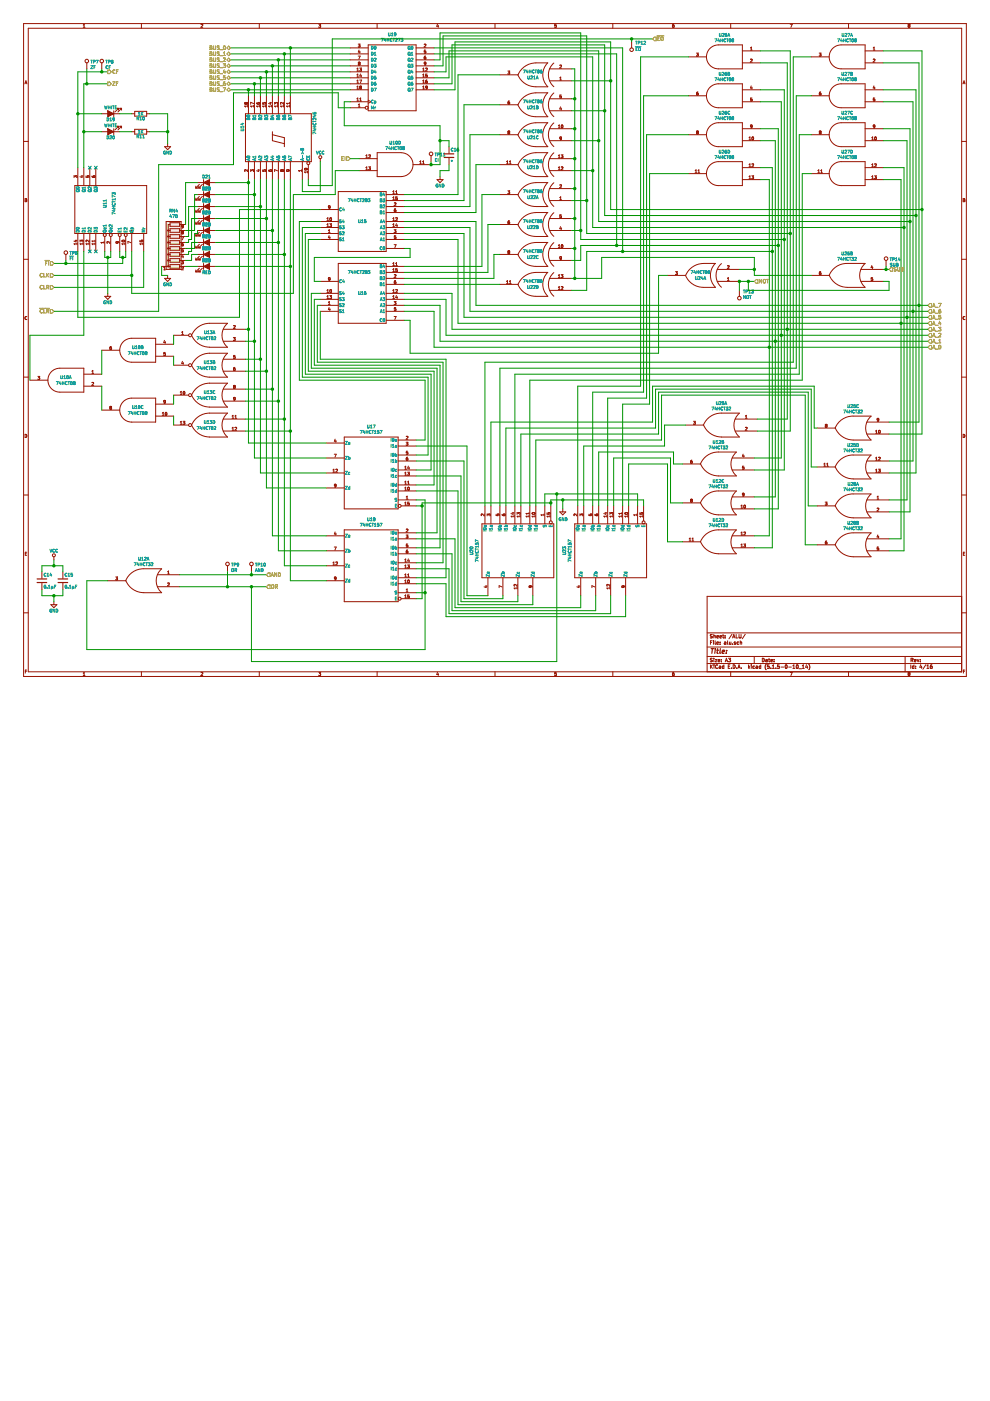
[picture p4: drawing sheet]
<svg xmlns="http://www.w3.org/2000/svg" width="210mm" height="297mm" viewBox="0 0 210 297" stroke-linecap="round" stroke-linejoin="round" font-family="sans-serif">
<path d="M0 0h209.9v297h-209.9z" fill-rule="evenodd" fill="#fff" stroke="#fff" stroke-width=".21"/>
<g fill="none" stroke="#981200" stroke-width=".21">
<path d="M5 5h199.9v138.4h-199.9zM5.3 17.8l.2-.7 .2 .7M5.3 17.6h.3M6 6h197.9v136.4h-197.9zM17.6 5.8h.4M17.6 5.3l.2-.2v.7M18.4 13.3v1.3M21.6 13.3v1.3M30 5v1M42.6 5.2l.3-.1 .1 .2-.4 .5h.4M55 5v1M67.6 5.7l.3 .1"/>
<path d="M67.6 5.1h.4l-.2 .3h.2v.3M68 5.7l-.1 .1M74.3 15.2h3.8M74.3 16.5h3.8M74.3 17.8h3.8M74.3 19h3.8M74.3 10.2h3.8M74.3 11.4h3.8M74.3 12.7h3.8M74.3 14h3.8M75.7 17.6h.3M75.7 15.1h.3"/>
<path d="M75.7 14.6l.2-.2v.7M75.7 15.9l.2-.2v.6M75.7 17.1l.2-.1v.6M75.7 18.4l.2-.2v.7M75.7 16.3h.3M75.7 18.9h.3M75.9 9.4h.4l-.2 .2h.2M75.9 11.9h.5l-.3 .6M76 13.3l.1-.1 .2 .1M76 13.3l.1 .1M76 13.3h.1M76.1 13.4l-.1 .2 .1 .2 .2-.1-.1-.3"/>
<path d="M76.1 13.4h.1M76.1 10.6l-.1 .4h.4M76.3 17h.4l-.3 .6M76.3 14.4h.3l-.2 .3h.2M76.3 18.4l.1 .1M76.3 10.8v.5M76.3 18.4h.1M76.3 9.6v.1M76.3 9.7v.3l-.4-.1M76.3 13.3h.1M76.3 13.3l-.1 .1M76.4 18.5l-.1 .1 .1 .3 .2-.1v-.2"/>
<path d="M76.4 18.5h.1M76.4 15.7l-.1 .4h.4M76.5 18.5h.1M76.6 14.7h.1M76.6 15.9v.4M76.6 18.3l-.3 .1M76.6 18.3h.1M76.6 18.5v.1M76.6 14.7v.3h-.3M76.6 18.3v.1M76.6 18.4h.1M76.6 18.4l-.1 .1"/>
<path d="M78.1 9.5h10.1v14h-10.1zM80 5v1M88.2 15.2h3.8M88.2 16.5h3.8M88.2 17.8h3.8M88.2 19h3.8M88.2 10.2h3.8M88.2 11.4h3.8M88.2 12.7h3.8M88.2 14h3.8M89.6 17.6h.4M89.6 15.1h.4"/>
<path d="M89.6 14.6l.2-.2v.7M89.6 15.9l.2-.2v.6M89.6 17.1l.2-.1v.6M89.6 18.4l.2-.2v.7M89.6 16.3h.4M89.6 18.9h.4M89.9 9.4h.3l.1 .1-.4 .5h.4M90 10.9h.2l.1 .2-.4 .1M90 10.9h-.1M90 12.2l-.1 .1M90 12.2h.3l-.1 .3h-.2zM90.2 14.5l.3-.1 .1 .2-.4 .5h.4"/>
<path d="M90.2 11.9l-.3 .3M90.3 10.6h-.3l-.1 .3M90.3 13.4l-.3 .1v-.3l.3 .1-.1 .4-.2 .1M90.5 17l-.3 .3 .1 .2 .2 .1v-.3h-.3M90.6 15.7h-.3l-.1 .3 .3-.1 .1 .3-.4 .1M90.6 18.5l-.3 .1v-.3l.3 .1v.3l-.3 .2M92.8 5.1l-.2 .5h.4M92.9 5.4v.4M105 5v1M106 15.9h3.8M107.7 15.1h.4l-.2 .2h.1M108 15.3v.1"/>
<path d="M108 15.4v.3l-.3-.1M113.6 13.3h2.5a3.6 3.6 0 0 0 .1 5.1 6.6 6.6 0 0 1-5.2-.9l-.9-1-.3-.6M113.6 13.3a4.1 4.1 0 0 0-3.8 2.6M116.5 17.1h4.7M116.5 14.6h4.7M117.4 13.4a3.3 3.3 0 0 0 0 5M117.4 19.7a3.3 3.3 0 0 0 0 5M117.6 5.7v.1M117.9 5.1h-.3v.3l.4 .1-.1 .3h-.3M118.7 13.9l.2-.1 .2 .2-.4 .4h.4M118.7 16.5l.2-.2v.7M118.7 17h.4"/>
<path d="M129.9 5v1M133.9 8.9v1.3M142.6 5.5l.3-.1v.3M142.6 5.7v.1M142.6 5.8h.3M142.9 5.1l-.3 .2v.4M142.9 5.7v.1M146 12.1h3.8M147.7 11.3h.4l-.3 .2 .3 .3h-.4M148 19.5h-.1a.39 .39 0 0 0-.1 .6h.2l.1-.2-.2-.1-.2 .1M152.3 17.8a2.54 2.54 0 0 0-2.5 2.5 2.54 2.54 0 0 0 2.5 2.5M152.3 9.5a2.54 2.54 0 0 0-2.5 2.6 2.54 2.54 0 0 0 2.5 2.5"/>
<path d="M152.3 9.5h5.1v5.1h-5.1M152.3 17.8h5.1v5h-5.1M154.9 5v1M157.4 13.3h3.8M157.4 19h3.8M157.4 10.8h3.8M159.1 10.2l.2-.2v.6M159.1 10.6h.4M159.1 12.6l.3-.1 .1 .2-.4 .5h.4M159.3 18.2l-.2 .5h.4M159.4 18.5v.4M167.5 5.1h.5l-.3 .7"/>
<path d="M172 12.1h3.8M173.7 11.3h.4l-.2 .2h.1M174 19.5h-.1a.39 .39 0 0 0-.1 .6h.2l.1-.2-.1-.1-.3 .1M174 11.5v.1M174 11.6v.3l-.3-.1M178.3 17.8a2.54 2.54 0 0 0-2.5 2.5 2.54 2.54 0 0 0 2.5 2.5M178.3 9.5a2.54 2.54 0 0 0-2.5 2.6 2.54 2.54 0 0 0 2.5 2.5M178.3 9.5h5.1v5.1h-5.1M178.3 17.8h5.1v5h-5.1M179.9 5v1M183.4 13.3h3.8M183.4 19h3.8"/>
<path d="M183.4 10.8h3.8M185.1 12.6l.3-.1 .1 .2-.4 .5h.4M185.1 10.6h.4M185.1 10.2l.2-.2v.6M185.3 18.2l-.2 .5h.4M185.4 18.5v.4M192.7 5.4l-.2 .3 .4 .1M192.7 5.4l-.2-.1 .2-.2 .2 .1-.1 .2M192.7 5.4h.1M192.8 5.4h.1M192.9 5.4v.1M192.9 5.5v.2"/>
<path d="M192.9 5.7v.1M204.2 17.8l.2-.7 .2 .7M204.2 17.6h.3M5 30h1M15.9 39.4h15.2v10.1h-15.2zM16 37.3l-.1 .2-.2-.2v.3M16 37.3h.3v.3M16 37.3h.1M16.5 35.5v3.9M17.2 37.3h.4M17.4 37.2v.4l-.5-.1M17.8 35.5v3.9"/>
<path d="M18.2 37.3v.3h.3v-.2l.3-.1v.3M19 35.5v3.9M19.5 37.3l.3 .3h.3v-.3h-.3l.1 .3M20.3 35.5v3.9M21.6 24.1h3.8M21.6 27.9h3.8M24.1 23.5v1.3M24.1 27.3v1.3M24.8 26.8h.3M24.8 23h.3M25.1 26.8l-.7 .7M25.1 23v.4"/>
<path d="M25.1 26.8v.4M25.1 23l-.7 .7M25.4 26.8h.4M25.4 23h.4M25.8 26.8l-.8 .7M25.8 23v.4M25.8 26.8v.4M25.8 23l-.8 .7M27.9 24.1h.7M27.9 27.9h.7M28.6 27.4h2.5v1h-2.5zM28.6 23.6h2.5v1h-2.5z"/>
<path d="M31.1 24.1h.6M31.1 27.9h.6M34.9 31.1h1.3l-.7 .6zM35.5 30.5v.6M41.5 39.5v.4M41.5 39.9h.4M41.9 38.7h3.8M42.1 39.5v.4M42.1 39.9h.4M42.3 39.1l-.8 .8M42.9 39.1l-.8 .8M43.2 38.1v1.3"/>
<path d="M52 24.1h14v10.2h-14zM52.2 21.8l-.2-.1-.1 .1v.3l.3-.1M52.2 21.8l.1-.1 .2 .1-.1 .3-.2-.1M52.2 21.8v.2M52.5 36v.4l-.4-.4-.2 .1v.3M52.5 22.5h-.6l.2 .2M52.5 22.3v.4M52.7 20.3v3.8M52.7 34.3v3.8M53.4 36v.2l-.3-.2v.4M53.5 36h.3l-.1 .4M53.5 36h-.1"/>
<path d="M53.8 22.5h-.7l.2 .2M53.8 22.3v.4M53.8 22l-.7-.3v.4M53.9 20.3v3.8M53.9 34.3v3.8M54.4 21.8l.3 .3h.3v-.3h-.3l.1 .3M54.6 36h.5M54.8 36v.4l-.4-.2M55.1 22.5h-.7l.2 .2M55.1 22.3v.4M55.2 20.3v3.8M55.2 34.3v3.8"/>
<path d="M55.7 21.8v.3h.3l-.1-.3 .3-.1 .1 .4M55.7 36v.3l.3 .1v-.4M56 36h.3v.4M56 36h.1M56.3 22.5h-.6l.2 .2M56.3 22.3v.4M56.5 20.3v3.8M56.5 34.3v3.8M57 36v.2M57 36.2h.1M57.2 21.8h.4M57.2 36v.3"/>
<path d="M57.2 36.3h.1M57.3 36h.3v.3l-.6-.1M57.3 36h-.1M57.3 36.3v.1M57.4 21.7v.4l-.5-.2M57.6 22.5h-.6l.1 .2M57.6 22.3v.4M57.8 28.6l2.5 .6v1.9M57.8 20.3v3.8M57.8 27.9v1.9l2.5 .7M57.8 34.3v3.8M58.2 22.1v-.4l.3 .2 .2-.2 .1 .4"/>
<path d="M58.9 22.5h-.7l.2 .2M58.9 22.3v.4M58.9 36.2l-.7-.2v.4M59 20.3v3.8M59 34.3v3.8M59.6 36l-.1 .1 .1 .3M59.6 36h.1M59.6 36.4h.1M59.6 36l.2 .1M59.8 36.1l.1-.1 .2 .1-.1 .3-.2-.2M59.8 36.2l-.2 .2M59.8 36.1v.1"/>
<path d="M60.1 22.5h-.6l.2 .2M60.1 21.7v.4l-.4-.4-.2 .1 .1 .3M60.1 22.3v.4M60.3 20.3v3.8M60.3 34.3v3.8M61 36h.1M61.1 36h.1M61.1 36.3h.1M61.1 36v.3M61.4 21.7v.4M61.4 22.3v.4M61.4 36.3l-.2-.3h-.4v.3h.3"/>
<path d="M61.4 22.5h-.6l.1 .2M61.4 21.9h-.6l.1 .2M61.6 20.3v3.8M61.6 34.3v3.8M63.9 36v.4M63.9 36.2h-.6l.2 .2M64.1 34.3v3.8M64.6 35.7h.5l.1 .3M64.6 35.7h.1M64.9 35.7l.1 .1-.1 .2h-.3v-.3M65.2 36.5h-.6l.2 .2M65.2 36.3v.4"/>
<path d="M65.4 34.9v3.2M67.9 33.6v.7M74.3 22.8h3.1M74.3 21.6h3.8M75.7 21.4h.3M75.7 21l.2-.2v.6M76 22.7h.3M76 22.2l.2-.2v.7M76.2 36.2h3.8M76.2 33.6h3.8M76.3 21.4h.3M76.3 21l.2-.2v.6"/>
<path d="M77.6 36h.3M77.6 33.5h.3M77.6 33l.2-.2v.7M77.6 35.6l.2-.2v.6M78.1 21.3l.6 .3-.6 .3M78.2 35.4h.3l-.2 .2 .2 .1M78.2 32.9l.2-.1 .1 .2-.3 .5h.3M78.5 35.7h.1M78.5 35.7v.3l-.3-.1M85 32.4h-5v5h5M85.1 32.4a2.53 2.53 0 0 1 2.5 2.5 2.53 2.53 0 0 1-2.5 2.5M87.6 34.9h3.8"/>
<path d="M89 34.7h.4M89 34.3l.2-.2v.6M89.6 34.7h.4M89.6 34.3l.2-.2v.6M91.4 33v1.3M92.7 38.1h1.2l-.6 .6zM93.3 37.4v.7M95.2 31.1v1.4M95.2 33.5v1.4M106 28.6h3.8M106 34.9h3.8M106 22.2h3.8"/>
<path d="M107.4 34.3l.2-.2v.6M107.4 34.7h.4M107.7 21.8l.3-.1v.3M107.7 28l.1-.2 .2 .2M107.7 28h.1M107.7 28.3l.1 .1M107.7 22h.1M107.8 28h.1M107.8 28.4h.2M107.8 22h.2M107.8 21.5l-.1 .5M107.8 28l-.1 .3"/>
<path d="M107.8 21.5h.1M107.9 28l.1 .3M108 34.3l.2-.2v.6M108 28h-.1M108 34.7h.4M108 21.4l-.2 .1M108 28h.1M108 28.3v.1M108 22h.1M109.8 22.2a4.1 4.1 0 0 0 3.8 2.6l2.6-.1a3.6 3.6 0 0 1-.1-5 6.6 6.6 0 0 0-5 .9l-1 1-.3 .6M110.6 33.8a4.1 4.1 0 0 1 3-1.4h2.5a3.6 3.6 0 0 0 .1 5 6.6 6.6 0 0 1-5.2-.9l-.9-1-.3-.6zM113.6 38.7h2.5a3.6 3.6 0 0 0 .1 5.1 6.6 6.6 0 0 1-5.2-.9l-.9-1-.3-.6"/>
<path d="M113.6 38.7a4.1 4.1 0 0 0-3.8 2.6M113.6 31.1h2.5M116.2 31.1a3.6 3.6 0 0 1-.1-5.1 6.6 6.6 0 0 0-5 .9l-1 1.1-.3 .6a4 4 0 0 0 3.8 2.5M116.5 36.2h4.7M116.5 40h4.7M116.5 27.3h4.7M116.5 29.8h4.7M116.5 33.6h4.7M116.5 23.5h4.7M116.5 20.9h4.7M117.4 38.8a3.3 3.3 0 0 0 0 5M117.4 26.1a3.3 3.3 0 0 0 0 5"/>
<path d="M117.4 32.4a3.3 3.3 0 0 0 0 5M118.4 36h.3M118.4 26.7l.2-.2v.6M118.4 33l.2-.2v.7M118.4 35.6l.2-.2v.6M118.4 27.1h.3M118.4 33.5h.3M118.8 22.7l-.1 .4h.4M119 32.8h.4l-.3 .3h.2M119 35.4h.2l.2 .2-.4 .4h.4M119 22.9v.4M119 39.2h-.3"/>
<path d="M119 39.2h.1M119 20.1h-.3v.3h.2l.2 .3h-.4M119 39.2v.3l-.3 .3h.4M119.1 26.6v-.1a.29 .29 0 0 1 .3 .3 .29 .29 0 0 1-.3 .3zM119.1 29.3l-.4 .1v-.3l.4 .1-.1 .4-.3 .1M119.3 33.1h.1M119.3 33.1v.3h-.3M146 28.6h3.8M146 36.8h3.8M146 20.3h3.8M147.4 36.6h.4M147.4 36.2l.2-.2v.6"/>
<path d="M147.7 28l.2-.2 .2 .1-.2 .1M147.7 28h.1M147.7 28.3l.1 .1M147.8 28h.1M147.8 28l-.1 .3M147.9 28l.2 .3-.3 .1M148 36.6h.4M148 36.2l.2-.2v.6M152.3 34.3a2.54 2.54 0 0 0-2.5 2.5 2.54 2.54 0 0 0 2.5 2.6M152.3 26a2.54 2.54 0 0 0-2.5 2.6 2.54 2.54 0 0 0 2.5 2.5M152.3 34.3h5.1v5.1h-5.1M152.3 26h5.1v5.1h-5.1"/>
<path d="M157.4 27.3h3.8M157.4 29.8h3.8M157.4 38.1h3.8M157.4 21.6h3.8M157.4 35.5h3.8M158.8 29.7h.4M158.8 35.4h.4M158.8 29.2l.2-.2v.7M158.8 34.9l.2-.2v.7M158.8 37.5l.2-.2v.6M158.8 37.9h.4M159.2 26.6v.3l.3-.1"/>
<path d="M159.2 26.5h.2M159.2 26.5v.1M159.4 37.3h.4l-.2 .2 .2 .3-.4 .1M159.4 34.8l.3-.1 .1 .2-.4 .5h.4M159.4 26.5v.1M159.4 26.6v.4l-.2 .1M159.4 20.8h-.2l-.1 .3 .3-.1 .1 .3-.4 .1M159.5 29.1l.1-.1a.29 .29 0 0 1 .2 .4 .29 .29 0 0 1-.3 .2zM172 28.6h3.8M172 36.8h3.8M172 20.3h3.8M173.4 36.6h.4"/>
<path d="M173.4 36.2l.2-.2v.6M173.8 28v-.2l.2 .2M173.8 28h.1M173.8 28.3v.1M173.8 28.4h.2M173.8 28h.2M173.8 28v.3M174 28v.3M174 36.2l.2-.2v.6M174 36.6h.4M174 28h.1M174 28.3v.1"/>
<path d="M178.3 34.3a2.54 2.54 0 0 0-2.5 2.5 2.54 2.54 0 0 0 2.5 2.6M178.3 26a2.54 2.54 0 0 0-2.5 2.6 2.54 2.54 0 0 0 2.5 2.5M178.3 34.3h5.1v5.1h-5.1M178.3 26h5.1v5.1h-5.1M183.4 27.3h3.8M183.4 29.8h3.8M183.4 38.1h3.8M183.4 21.6h3.8M183.4 35.5h3.8M184.8 29.7h.4M184.8 35.4h.4M184.8 29.2l.2-.2v.7"/>
<path d="M184.8 34.9l.2-.2v.7M184.8 37.5l.2-.2v.6M184.8 37.9h.4M185.4 37.3h.4l-.2 .2 .2 .3-.4 .1M185.4 26.5h-.2l-.1 .3 .2 .1 .2-.1M185.4 34.8l.3-.1 .1 .2-.4 .5h.4M185.4 26.5l.1 .1M185.5 26.6v.4l-.3 .1M185.5 20.8h-.3l-.1 .3 .3-.1 .1 .3-.4 .1M185.5 29.1l.1-.1a.29 .29 0 0 1 .2 .4 .29 .29 0 0 1-.3 .2zM203.9 30h1M5 55h1"/>
<path d="M5.3 42.1l.4 .1-.1 .6h-.3zM5.3 42.4h.2M14 53.9v1.3M15.9 51h.4M16.1 50.9v.4l-.4-.2M16.3 51.7h-.6l.2 .2M16.3 51.5v.4M16.5 49.5v3.8M17 51.3v-.4l.2 .2 .3-.2v.4M17.6 51.7h-.6l.1 .2M17.6 51.5v.4M17.8 49.5v3.8"/>
<path d="M18.3 51.3h.1M18.4 50.9h.1M18.4 50.9l-.1 .4M18.4 50.9l.5 .4v-.4M18.9 51.7h-.7l.2 .2M18.9 51.5v.4M19 49.5v3.8M20.1 51.7h-.6l.2 .2M20.1 50.9v.4M20.1 51.5v.4M20.1 51.1h-.6l.2 .2M20.3 49.5v3.8"/>
<path d="M22 51.4h-.6l.2 .2M22 51.2v.4M22.2 50.1v3.2M22.7 51.5v.1M22.7 51.3v.2M22.7 51.3h.1M23.3 51.2v.4l-.3-.3h-.3M23.5 50.1v3.2M24.7 51.3h.4l.1 .2M24.7 51.3h-.1M24.9 51.2l.1 .1-.1 .3-.3-.1v-.2M25.4 50.1v3.2"/>
<path d="M25.9 51v.2M25.9 51.2h.1M25.9 51h.1M25.9 51h.5M25.9 51.2h.5M26.4 51h.1M26.5 51v.2M26.5 51.2h-.1M26.5 51.5v.4M26.5 51.7h-.6l.1 .2M26.7 50.1v3.2M27.6 49.5l.3-.6 .3 .6"/>
<path d="M27.8 51.5l-.7-.3v.4M27.9 49.5v3.8M29.7 51v.3h.3M29.9 51.3v-.3l.3-.1v.4M29.9 51.3h.1M30.3 51.7h-.6l.1 .2M30.3 51.5v.4M30.5 49.5v3.8M34.3 56.5h1.7M34.7 57.2h.4M34.7 56.8l.2-.2v.6M34.9 59h1.3l-.7 .7z"/>
<path d="M35.2 47h3.2v10.1h-3.2zM35.5 58.4v.6M35.7 52.7h.3M35.7 51.4h.3M35.7 53.9h.3M35.7 55.2h.3M35.7 50.1h.3M35.7 48.9h.3M36 48.5h2.1v.8h-2.1zM36 47.6h-.3v8.9M36 47.2h2.1v.8h-2.1zM36 49.8h2.1v.7h-2.1z"/>
<path d="M36 51h2.1v.8h-2.1zM36 52.3h2.1v.8h-2.1zM36 53.6h2.1v.7h-2.1zM36 54.8h2.1v.8h-2.1zM36 56.1h2.1v.8h-2.1zM38.1 52.7h1.3M38.1 56.5h1.3M38.1 51.4h1.3M38.1 53.9h1.3M38.1 55.2h1.3M38.1 50.1h1.3M38.1 48.9h1.3"/>
<path d="M38.1 47.6h1.3M38.5 55.3h.4l-.2 .2 .1 .1M38.5 50.2h.4l-.2 .7M38.5 56.6h.3l.1 .2-.4 .4h.4M38.5 53.3l.1 .1M38.6 49.2l.1-.2 .2 .2M38.6 53.4h.1M38.6 51.8l-.1 .1M38.6 49.2h.1M38.6 51.8h.2M38.6 51.8h.1M38.7 49.2h.1"/>
<path d="M38.7 49.2l-.2 .2 .2 .2 .2-.1-.1-.3M38.7 54l-.2 .5h.4M38.8 51.5h-.1a.39 .39 0 0 0 0 .6l.2-.1v-.2M38.8 55.6h.1M38.8 54.3v.4M38.8 53l.1 .1M38.8 51.8h.1M38.8 49.2h.1M38.9 49.2h-.1M38.9 53.1l-.1 .3h-.2M38.9 55.6l-.1 .3h-.3M38.9 52.8h-.3l-.1 .3 .3-.1"/>
<path d="M38.9 48l-.3 .1v-.3h.3l-.1 .5h-.2M41.5 42.4h.4M41.5 57.6h.4M41.5 52.6h.4M41.5 55.1h.4M41.5 42v.4M41.5 44.6v.3M41.5 47.1v.4M41.5 49.6v.4M41.5 52.2v.4M41.5 54.7v.4M41.5 57.2v.4"/>
<path d="M41.5 50h.4M41.5 47.5h.4M41.5 44.9h.4M41.9 41.3h3.8M41.9 43.8h3.8M41.9 56.5h3.8M41.9 51.4h3.8M41.9 53.9h3.8M41.9 48.9h3.8M41.9 46.3h3.8M42.1 42.4h.4M42.1 57.6h.4"/>
<path d="M42.1 52.6h.4M42.1 55.1h.4M42.1 42v.4M42.1 44.6v.3M42.1 47.1v.4M42.1 49.6v.4M42.1 52.2v.4M42.1 54.7v.4M42.1 57.2v.4M42.1 50h.4M42.1 47.5h.4M42.1 44.9h.4"/>
<path d="M42.3 49.3l-.8 .7M42.3 56.9l-.8 .7M42.3 54.3l-.8 .8M42.3 51.8l-.8 .8M42.3 46.7l-.8 .8M42.3 44.2l-.8 .7M42.3 41.6l-.8 .8M42.9 56.9l-.8 .7M42.9 54.3l-.8 .8M42.9 51.8l-.8 .8M42.9 49.3l-.8 .7M42.9 46.7l-.8 .8"/>
<path d="M42.9 44.2l-.8 .7M42.9 41.6l-.8 .8M43.2 40.6v1.3M43.2 43.2v1.2M43.2 45.7v1.3M43.2 48.2v1.3M43.2 50.8v1.2M43.2 53.3v1.3M43.2 55.9v1.2M67.9 49.5h3.8M67.9 47h3.8M67.9 48.2h3.8"/>
<path d="M67.9 50.8h3.8M67.9 44.4h3.8M67.9 59.7h3.8M69.3 46.8h.4M69.3 46.3l.2-.1v.6M69.3 47.6l.2-.2v.7M69.3 48.1h.4M69.6 49.3h.4M69.6 48.9l.2-.2v.6M69.7 58.9h.3l-.1 .3h-.2zM69.8 49.9l-.2 .5h.4M69.9 47.4h.4l-.2 .3 .2 .1v.2"/>
<path d="M69.9 48h.1M69.9 50.2v.4M69.9 48h.3M70 46.2h.1a.29 .29 0 0 1 .2 .3 .29 .29 0 0 1-.3 .2zM70 43.9l-.3 .1v-.3l.3 .1-.1 .4-.2 .1M70 59.2l-.3 .3M70 59.1v.1M70.3 48h-.1M71.7 40.6h10.2v12.7h-10.2zM71.7 55.9h10.2v12.6h-10.2zM81.9 49.5h3.8M81.9 47h3.8"/>
<path d="M81.9 41.3h3.8M81.9 48.2h3.8M81.9 42.5h3.8M81.9 43.8h3.8M81.9 50.8h3.8M81.9 45.1h3.8M81.9 52.7h3.8M81.9 56.5h3.8M81.9 57.8h3.8M81.9 59h3.8M83.3 46.8h.4M83.3 41.1h.4"/>
<path d="M83.3 40.6l.2-.1v.6M83.3 41.9l.2-.2v.7M83.3 46.3l.2-.1v.6M83.3 47.6l.2-.2v.7M83.3 55.9l.2-.2v.6M83.3 57.1l.2-.1v.6M83.3 48.1h.4M83.3 42.4h.4M83.3 56.3h.4M83.3 57.6h.4M83.6 49.3h.3M83.6 48.7h.4l-.3 .2 .3 .2-.1 .2"/>
<path d="M83.6 51.9h.4l-.3 .6M83.6 58.3l.2-.1 .2 .2-.4 .5h.4M83.6 50.5l.3 .1M83.6 59.8v.1M83.7 59.8h.2M83.7 59.8h-.1M83.7 44.3l-.1 .5 .1 .1 .3-.1-.2-.3-.2 .1M83.7 44.3h.1M83.9 41.1h.4M83.9 40.6l.2-.1v.6M83.9 55.9l.2-.2v.6M83.9 43l-.3 .1"/>
<path d="M83.9 43v.1M83.9 59.5h-.1a.39 .39 0 0 0-.1 .6l.3-.1-.1-.2M83.9 44.3h-.2M83.9 56.3h.4M83.9 59.8h.1M83.9 46.2h.2l.2 .1-.4 .5h.4M83.9 46.2h.1M83.9 57.2h.3l.1 .3h-.4M83.9 43.1v.2l-.3 .3h.4M83.9 50h-.3v.3h.3v.2M83.9 49.3h.1M83.9 50.5v.1"/>
<path d="M83.9 57.2v.1M84 47.4l-.1 .5h.4M84.2 47.7v.4M84.2 41.7h-.3v.3h.2l.2 .2-.4 .1M84.2 57h-.3v.3M106 41.3h3.8M106 53.9h3.8M106 47.6h3.8M107.4 59.7l.2-.2v.6M107.7 40.5h.4l-.2 .2 .2 .3h-.4M107.7 47.2l.3-.1v.3M107.7 53.4l.1-.3 .2 .3"/>
<path d="M107.7 53.4h.1M107.7 47.4h.1M107.8 47.4h.2M107.8 53.4h.1M107.8 46.9l-.1 .5M107.8 53.4l-.1 .1 .1 .3 .3-.1-.2-.3M107.8 46.8v.1M108 46.8h-.2M108 53.4h-.1M108 59.7l.2-.2v.6M108 53.4h.1M108 47.4h.1"/>
<path d="M109.8 47.6a4.1 4.1 0 0 0 3.8 2.5h2.6a3.6 3.6 0 0 1-.1-5 6.6 6.6 0 0 0-5 .9l-1 1-.3 .6M113.6 56.5h2.5M116.2 56.5a3.6 3.6 0 0 1-.1-5.1 6.6 6.6 0 0 0-5 .9l-1 1.1-.3 .6a4 4 0 0 0 3.8 2.5M116.5 42.5h4.7M116.5 52.7h4.7M116.5 59h4.7M116.5 55.2h4.7M116.5 48.9h4.7M116.5 46.3h4.7M117.4 51.4a3.3 3.3 0 0 0 0 5.1M117.4 57.8a3.3 3.3 0 0 0 0 5M117.4 45.1a3.3 3.3 0 0 0 0 5"/>
<path d="M118.4 58.9h.3M118.4 52.5h.3M118.4 52.1l.2-.2v.6M118.4 58.4l.2-.2v.7M118.7 46.1h.3M118.7 42.4h.4M118.7 41.9l.2-.2v.7M118.8 48l-.1 .5h.4M119 58.2h.4l-.3 .3h.2M119 48.3v.4M119 45.5h-.3v.3h.3v.3M119 46.1h.1"/>
<path d="M119.1 51.9a.29 .29 0 0 1 .3 .3 .29 .29 0 0 1-.3 .2zM119.1 54.7l-.4 .1v-.3h.4l-.1 .5-.3 .1M119.3 58.5h.1M119.3 58.5v.3h-.3M141.5 58.4h3.8M143.2 57.6h.4l-.2 .2 .2 .3-.4 .1M145.3 58.4a4 4 0 0 0 3.8 2.5M151.7 55.9a3.6 3.6 0 0 0 0 5h-2.6M151.7 55.9a6.6 6.6 0 0 0-5.1 .9l-.9 1-.3 .6M152.1 59.7h4.7M152.1 57.1h4.7M153 55.9a3.3 3.3 0 0 0 0 5"/>
<path d="M154.2 59l.2-.1v.6M154.2 56.4l.3-.1 .1 .2-.4 .5h.4M154.2 59.5h.4M173.8 57.9l-.1 .1M173.8 57.9h.2M173.8 57.9h.1M174 57.6h-.1a.39 .39 0 0 0-.1 .6l.3-.1-.1-.2M174 57.9h.1M179.6 55.9a4.1 4.1 0 0 0-3.8 2.5h-3.8M179.6 55.9h3.8M182.5 59.7h4.7M182.5 57.1h4.7"/>
<path d="M183.4 55.9a3.3 3.3 0 0 0 0 5h-3.8a4.2 4.2 0 0 1-3.8-2.5M184.8 56.3l-.1 .4h.4M185 56.5v.5M185 58.9h-.3v.3l.2-.1 .2 .3h-.4M187.9 55.2v1.3M203.9 55h1M204.2 42.1l.4 .1-.1 .6h-.3zM204.2 42.4h.2M5 80h1M5.7 67.1a.29 .29 0 0 0-.4 .3 .29 .29 0 0 0 .4 .3M5.7 67.1v.1M8 79.8h.4l-.2 .2 .2 .1"/>
<path d="M11.1 78.6l1-.5h.6h5.1v5h-5.1a2.54 2.54 0 0 1-2.4-1.7 2.54 2.54 0 0 1 .8-2.8zM17.8 79.3h3.8M19.5 79.2h.4M19.5 78.7l.2-.2v.7M21.6 74.3h3.8M22.2 62.8h1.3l-.7 .7zM22.8 62.2v.6M23.6 73.5h-.1a.39 .39 0 0 0-.1 .6h.2l.1-.3-.2-.1-.2 .1M26.3 72.3l1-.5 .6-.1h5.1v5.1h-5.1a2.54 2.54 0 0 1-2.4-1.7 2.54 2.54 0 0 1 .8-2.8zM33 73h3.8M33 75.5h3.8M34.7 75.3h.3"/>
<path d="M34.9 72.2l-.2 .4h.4M35 72.4v.4M35 74.7h-.2l-.1 .3h.3v.3M35 75.3h.1M36.8 77.4h3.2M36.8 71.1h3.2M38.5 70.9h.4M38.5 70.5l.2-.2v.6M38.7 76.6l-.2 .5h.4M38.8 76.8v.5M41.4 69.9a4.2 4.2 0 0 1 3-1.4l3.8 .1a3.3 3.3 0 0 0 0 5h-3.8a4.2 4.2 0 0 1-3.8-2.5zM44.4 80a4.2 4.2 0 0 1-3.8-2.6 4.2 4.2 0 0 1 3.8-2.5h3.8a3.3 3.3 0 0 0 0 5.1h-3.8"/>
<path d="M47.3 76.2h4.7M47.3 78.7h4.7M47.3 69.8h4.7M47.3 72.4h4.7M49.5 71.6h.4l-.2 .2 .2 .1-.1 .2M49.5 72.1l.3 .1M49.5 75.9l.3 .1M49.5 78.2v.1M49.6 78.2h-.1M49.6 78.2h.2M49.8 77.9h-.1a.39 .39 0 0 0-.1 .6l.3-.1-.1-.2M49.8 78.2h.1"/>
<path d="M49.8 69.1h-.3M49.8 69.1h.1M49.8 69.1v.2l-.3 .3h.4M49.8 75.4h-.3v.3l.3-.1v.3M49.8 75.9v.1M49.8 72.1v.1M67.9 64.7h3.8M67.9 62.2h3.8M67.9 63.5h3.8M67.9 66h3.8M69.3 61.6l.2-.2v.6M69.3 62.8l.2-.1v.6"/>
<path d="M69.3 62h.4M69.3 63.3h.4M69.6 64.1l.2-.2v.7M69.6 64.6h.4M69.8 65.2l-.2 .4h.4M69.9 62.7h.4l-.2 .2h.1M69.9 65.4v.4M70 61.5l.1-.1a.29 .29 0 0 1 .2 .3 .29 .29 0 0 1-.3 .3zM70.2 62.9l.1 .1M70.3 63l-.1 .3-.3-.1M81.9 64.7h3.8M81.9 62.2h3.8"/>
<path d="M81.9 63.5h3.8M81.9 66h3.8M81.9 60.3h3.8M81.9 67.9h3.8M83.3 61.6l.2-.2v.6M83.3 62.8l.2-.1v.6M83.3 62h.4M83.3 63.3h.4M83.6 67.1h.4l-.3 .6M83.6 63.9h.4l-.3 .3h.2M83.9 61.5l.2-.1 .2 .2-.4 .4h.4M83.9 64.2h.1"/>
<path d="M83.9 64.2v.3h-.3M83.9 65.2h-.3v.3l.2-.1 .2 .3-.4 .1M84 62.6l-.1 .5h.4M84.2 62.9v.4M106 60.3h3.8M107.4 60.1h.4M108 60.1h.4M109.8 60.3a4.1 4.1 0 0 0 3.8 2.5h2.6a3.6 3.6 0 0 1-.1-5 6.6 6.6 0 0 0-5 .9l-1 1-.3 .6M116.5 61.6h4.7M118.4 61.4h.3M118.4 60.9l.2-.1v.6M119 60.8h.2l.2 .1-.4 .5h.4"/>
<path d="M156.8 61.6v1.2M203.9 80h1M204.6 67.2a.29 .29 0 0 0-.4 .2 .29 .29 0 0 0 .4 .3M5.3 92.1a.33 .33 0 0 1 .4 .3 .33 .33 0 0 1-.4 .3zM6.3 80.6h3.9M8.4 80.1h.1M8.4 80.1v.3h-.4M17.8 81.9h3.8M19.5 81.1h.2l.2 .2-.4 .4h.4M21.6 87h3.8M23.3 86.3l.1 .1M23.3 86.3h.1"/>
<path d="M23.3 86.3l.1-.1 .3 .1M23.4 86.4l-.1 .1 .1 .3 .3-.1-.2-.3M23.4 86.4h.1M23.7 86.3h.1M23.7 86.3l-.2 .1M26.3 85l1-.5 .6-.1h5.1v5.1h-5.1a2.54 2.54 0 0 1-2.4-1.7 2.54 2.54 0 0 1 .8-2.8zM33 88.2h3.8M33 85.7h3.8M34.4 88.1h.4M34.4 87.6l.2-.2v.7M34.8 85.2v-.3h.2v.5l-.2 .1M34.8 85.2v.1"/>
<path d="M34.8 85.3h.2M35 85.2v.1M35.1 87.5a.33 .33 0 0 0-.1 .3 .33 .33 0 0 0 .2 .3l.2-.3-.1-.3M35.1 85.2h-.1M35.1 87.5h.2M35.1 87.5h.1M35.3 87.5h.1M36.8 83.8h3.2M36.8 90.1h3.2M38.2 83.6h.4M38.2 83.2l.2-.2v.6M38.2 89.5l.2-.2v.7"/>
<path d="M38.2 90h.4M38.8 89.3h.4l-.2 .3 .2 .2-.4 .1M38.9 83h.1a.29 .29 0 0 1 .2 .3 .29 .29 0 0 1-.3 .2zM41.4 82.6a4.2 4.2 0 0 1 3-1.4h3.8a3.3 3.3 0 0 0 0 5.1h-3.8a4.2 4.2 0 0 1-3.8-2.5zM41.4 89a4.2 4.2 0 0 1 3-1.4h3.8a3.3 3.3 0 0 0 0 5.1h-3.8a4.2 4.2 0 0 1-3.8-2.6zM47.3 82.5h4.7M47.3 85h4.7M47.3 88.9h4.7M47.3 91.4h4.7M49.2 88.2l.2-.1v.6M49.2 91.2h.4M49.2 88.7h.4"/>
<path d="M49.2 90.8l.2-.2v.6M49.5 81.9h.1M49.5 81.8v.1M49.5 81.8l.1-.1 .3 .1M49.5 84.6v-.3h.3v.4l-.2 .2M49.5 84.6h.1M49.6 81.9v.1M49.6 84.6h.2M49.6 82l-.1 .1 .1 .2 .3-.1-.2-.2M49.6 82h.1M49.8 81.9l-.1 .1M49.8 88.7h.4"/>
<path d="M49.8 88.2l.2-.1v.6M49.8 90.6v.1M49.8 81.9h.1M49.8 84.6h.1M49.8 90.6l.4 .1M49.9 81.8v.1M49.9 81.9h-.1M49.9 84.5l-.1 .1M50.2 90.8l-.4 .4h.4M50.2 90.7v.1M69.2 93.9h3.8M69.2 97.1h3.8"/>
<path d="M70.6 99.7l.2-.2v.6M70.9 96.3h.4l-.3 .6M71 93.1l-.1 .5h.4M71.2 99.5h.2l.2 .2-.4 .4h.4M71.2 93.3v.5M73 92.7h11.4v15.2h-11.4zM84.4 99.6h3.8M84.4 93.3h3.8M84.4 94.6h3.8M84.4 96.5h3.8M84.4 97.7h3.8M85.8 99l.2-.2v.7"/>
<path d="M85.8 99.5h.4M86.1 93.8h.4l-.2 .2 .2 .3h-.4M86.1 97.3l.3-.1 .1 .3M86.1 96.2l.3 .1M86.2 97.5v.1M86.2 97.6h.2M86.2 97v.5M86.3 97h-.1M86.4 92.5l-.3 .1M86.4 92.5l.1 .1M86.4 96.9l-.1 .1M86.5 92.6v.2l-.4 .3h.4"/>
<path d="M86.5 95.7h-.3l-.1 .3h.3l.1 .2M86.5 96.2l-.1 .1M86.5 97.5l-.1 .1M86.6 98.8l-.2 .5h.4M86.7 99.1v.4M145.3 90.1h3.8M146.7 97.6h-.1a.39 .39 0 0 0-.1 .6h.2l.1-.3-.1-.1-.3 .1M147 89.3h.4l-.2 .3 .2 .2-.4 .1M148.5 98.3a4.1 4.1 0 0 0 3.8 2.6h3.8M152.3 95.8a4.1 4.1 0 0 0-3.8 2.6h-3.8M152.3 95.8l3.8 .1a3.3 3.3 0 0 0 0 5M152.9 87.6a4.1 4.1 0 0 0-3.8 2.5"/>
<path d="M153 87.6h3.8M155.2 99.6h4.7M155.2 97.1h4.7M155.9 88.9h4.7M155.9 91.4h4.7M156.8 87.6a3.3 3.3 0 0 0 0 5l-3.8 .1a4.2 4.2 0 0 1-3.8-2.6M157.4 99.4v.1M157.6 96.3l-.2 .4h.4M157.7 96.5v.4M157.7 98.8h-.3v.3l.4 .1-.1 .3h-.3M158 90.7h.4M158 88.7h.4"/>
<path d="M158 88.2l.2-.1v.6M158.4 90.8l-.4 .4h.4M158.4 90.7v.1M173.3 90.8h3.8M174.7 98.8h.3M174.7 98.4l.2-.2v.6M175 90.1h.1M175 90.1l.1 .1M175 90.3l.1 .3 .2-.1v-.2M175 90v.1M175 90h.1M175 90h.3"/>
<path d="M175 90.3h.1M175.1 90.2h.1M175.1 90.2l-.1 .1M175.2 90.2l.1 .1M175.3 98.8h.4M175.3 98.4l.2-.2v.6M175.3 90h.1M175.3 90.3h.1M175.3 90v.1M175.3 90.1h.1M175.3 90.1l-.1 .1M177.1 99a4.1 4.1 0 0 0 3.8 2.5h3.8"/>
<path d="M180.9 96.5a4.1 4.1 0 0 0-3.8 2.5h-3.8M180.9 88.2a4.1 4.1 0 0 0-3.8 2.6M180.9 96.5h3.8a3.3 3.3 0 0 0 0 5M180.9 88.2h3.8M183.8 97.7h4.7M183.8 92h4.7M183.8 89.5h4.7M184.7 88.2a3.3 3.3 0 0 0 0 5.1h-3.8a4.2 4.2 0 0 1-3.8-2.6M185.7 97.6h.3M185.7 91.4l.1-.2v.7M185.7 97.1l.1-.2v.7M185.7 99.7l.1-.2v.6"/>
<path d="M185.7 91.9h.3M186.2 99.5h.4l-.2 .2 .2 .1v.3M186.3 91.3l.1-.1a.29 .29 0 0 1 .3 .4 .29 .29 0 0 1-.4 .2zM186.3 89l-.3 .1v-.3h.3l-.1 .5h-.2M186.6 97h-.3M186.6 97h.1M186.6 97v.2l-.4 .4h.4M204.2 92.1a.33 .33 0 0 1 .4 .3 .33 .33 0 0 1-.4 .3zM5 105h1M5.4 117.4h.2M5.7 117.1h-.3v.6h.3M11.4 118.1v.6"/>
<path d="M48.2 120v1.2M53.3 120v1.2M69.2 120h3.8M69.2 113.6h3.8M69.2 116.8h3.8M69.2 100.3h3.8M69.2 103.5h3.8M70.6 119.8h.4M70.6 119.3l.2-.1v.6M70.6 100.1h.4M70.9 116h.4l-.3 .6M71 112.8l-.1 .4h.4"/>
<path d="M71.2 113v.4M71.3 102.9l-.3 .1-.1-.3 .4 .1-.1 .4-.2 .1M71.5 119.2h-.3M71.5 119.2h.1M71.5 119.2v.2l-.3 .4h.4M73 112.3h11.4v15.3h-11.4zM84.4 117.4h3.8M84.4 119.3h3.8M84.4 113h3.8M84.4 114.2h3.8M84.4 116.1h3.8M84.4 106h3.8"/>
<path d="M84.4 104.1h3.8M84.4 102.8h3.8M84.4 100.9h3.8M85 107.3h3.2M85.8 100.3l.2-.2v.6M85.8 102.2l.2-.2v.7M85.8 103.5l.2-.2v.6M85.8 106.6l.2-.1v.6M85.8 118.7l.2-.2v.7M85.8 120l.2-.2v.6M85.8 119.2h.4M85.8 103.9h.4"/>
<path d="M85.8 102.7h.4M85.8 100.7h.4M85.8 107.1h.4M86.1 113.4h.4l-.2 .3 .2 .3h-.4M86.1 105.4l.2-.2v.6M86.1 105.8h.4M86.2 116.7l-.1 .4 .2 .2 .2-.2-.1-.2-.3 .1M86.3 116.7h-.1M86.4 100.1h.4l-.2 .3 .2 .2-.4 .1M86.4 119.8h.4l-.2 .2 .2 .3-.4 .1M86.4 102.2l.2-.2v.7M86.4 112.2h-.3"/>
<path d="M86.4 112.2h.1M86.4 116.6l-.1 .1M86.4 102.7h.4M86.5 106.7h.2l.1 .3h-.4M86.5 112.2v.3l-.4 .3h.4M86.5 115.3h-.3l-.1 .4 .3-.1 .1 .3h-.4M86.5 106.7l-.1 .1M86.5 103.4l.1-.1a.29 .29 0 0 1 .2 .3 .29 .29 0 0 1-.3 .3zM86.6 118.5l-.2 .4h.4M86.7 118.7v.5M86.8 106.5h-.3l-.1 .3M102.2 111.1h15.2v11.4h-15.2z"/>
<path d="M102.7 109v.4l-.5-.4-.2 .1 .1 .2M102.8 107.3v3.8M103.6 109l-.1 .2-.2-.2v.4M103.6 109h.3v.4M103.6 109h.1M104.1 107.3v3.8M105.2 109v.3h.3v-.3M105.5 109h.3v.3M105.5 109h.1M106 107.3v3.8M106.7 109v.3M106.7 109.3h.1"/>
<path d="M106.8 109h.3v.3h-.5l-.1-.3M106.8 109h-.1M106.8 109.3h.1M107.3 107.3v3.8M108.6 108.7h.4M108.8 108.6v.4l-.5-.1M109 109.5h-.6l.1 .1M109 109.3v.3M109.2 107.3v3.8M109.9 108.7v.2l-.3-.2v.4M109.9 108.7h.3v.4M109.9 108.7h.1"/>
<path d="M110.3 109.5h-.7l.2 .1M110.3 109.3v.3M110.4 107.3v3.8M112.2 109.5h-.7l.2 .1M112.2 108.9h-.7l.2 .1M112.2 108.7v.3M112.2 109.3v.3M112.3 107.3v3.8M112.9 108.7a.31 .31 0 0 1 .3-.1 .31 .31 0 0 1 .2 .3v.1a.34 .34 0 0 1-.6-.2zM113.4 109.5h-.6l.2 .1M113.4 109.3v.3M113.6 107.3v3.8"/>
<path d="M115.3 109.2h-.6l.2 .1M115.3 109v.3M115.5 107.3v3.8M116 108.7v.3h.3l-.1-.2 .3-.1 .1 .3M116.6 109.5h-.6l.2 .1M116.6 109.3v.3M116.8 107.3v3.1M118.7 108.5h1.3l-.7 .7zM119.3 107.9v.6M121.7 109l.1 .3M121.8 109h-.1M121.9 111.1h15.2v11.4h-15.2z"/>
<path d="M122.3 109v.4l-.3-.4h-.2M122.5 107.3v3.8M123.5 109h-.2l-.1 .2-.2-.2v.4M123.5 109h.1M123.6 109v.3M123.6 109.3l-.1 .1M123.8 107.3v3.8M124.9 109v.3h.3l-.1-.3M125.2 109h.2M125.2 109h-.1M125.4 109h.1M125.5 109l-.1 .3"/>
<path d="M125.7 107.3v3.8M126.4 109v.3M126.4 109.3h.1M126.4 109h.3v.3h-.4l-.2-.3M126.4 109h.1M126.9 107.3v3.8M128.3 108.7h.4M128.5 108.6v.4l-.5-.1M128.7 109.5h-.7l.2 .1M128.7 109.3v.3M128.8 107.3v3.8M129.6 108.7v.2l-.3-.2v.4"/>
<path d="M129.6 108.7h.3v.4M129.6 108.7h.1M129.9 109.5h-.6l.2 .1M129.9 109.3v.3M130.1 107.3v3.8M131.8 109.5h-.6l.2 .1M131.8 108.7v.3M131.8 109.3v.3M131.8 108.9h-.6l.2 .1M132 107.3v3.8M132.5 108.7a.31 .31 0 0 1 .4-.1 .31 .31 0 0 1 .2 .3v.1a.34 .34 0 0 1-.6-.2zM133.1 109.3v.3"/>
<path d="M133.1 109.5h-.6l.2 .1M133.3 107.3v3.8M135 109v.3M135 109.2h-.6l.2 .1M135.2 107.3v3.8M135.7 108.7v.3h.3M135.9 109h.1M135.9 108.7v.3M136 108.7h.3l-.1 .3M136 108.7h-.1M136.3 109.5h-.6l.1 .1M136.3 109.3v.3"/>
<path d="M136.5 107.3v3.1M144.7 114.9h3.8M146.1 114.7h.4M146.1 114.3l.2-.2v.6M146.4 106l.1-.2 .3 .2M146.4 106l.1 .1M146.4 106h.1M146.5 106.1l-.1 .1 .1 .3 .3-.2-.1-.2M146.5 106.1h.2M146.7 114.7h.4M146.7 114.3l.2-.2v.6M146.8 106h.1"/>
<path d="M146.8 106l-.1 .1M152.3 112.3a4.1 4.1 0 0 0-3.8 2.6M152.3 104.1a4.1 4.1 0 0 0-3.8 2.5h-3.8M152.3 104.1h3.8a3.3 3.3 0 0 0 0 5l-3.8 .1a4.2 4.2 0 0 1-3.8-2.6M152.3 112.3h3.8M155.2 113.6h4.7M155.2 116.1h4.7M155.2 107.9h4.7M155.2 105.4h4.7M156.1 112.4a3.3 3.3 0 0 0 0 5h-3.8a4.2 4.2 0 0 1-3.8-2.6M157.1 107.3l.2-.2v.6M157.1 113l.2-.2v.6"/>
<path d="M157.1 115.5l.2-.2v.7M157.1 113.4h.4M157.1 116h.4M157.1 107.7h.4M157.7 115.3h.4l-.2 .3 .2 .3h-.4M157.8 104.8l-.3 .1-.1-.3 .4 .1-.1 .4-.2 .1M157.8 107.2l.1-.1a.29 .29 0 0 1 .2 .3 .29 .29 0 0 1-.3 .3zM158 112.8l-.3 .1M158 112.8v.1M158 112.9v.2l-.3 .3h.4M173.3 115.5h3.8M175 106.5h.3l-.2 .2h.2"/>
<path d="M175.3 114.7h-.1a.39 .39 0 0 0-.1 .6h.2v-.2l-.1-.1-.2 .1M175.3 106.7v.1M175.3 106.8v.3l-.3-.1M180.9 113a4.1 4.1 0 0 0-3.8 2.5M180.9 104.7a4.1 4.1 0 0 0-3.8 2.6h-3.8M180.9 104.7h3.8a3.3 3.3 0 0 0 0 5.1h-3.8a4.2 4.2 0 0 1-3.8-2.6M180.9 113h3.8M183.8 114.2h4.7M183.8 116.8h4.7M183.8 106h4.7M183.8 100.3h4.7M183.8 108.5h4.7"/>
<path d="M184.7 113a3.3 3.3 0 0 0 0 5l-3.8 .1a4.2 4.2 0 0 1-3.8-2.6M185.7 100.1h.3M186 105.8h.3M186 107.8l.2-.1 .1 .2-.4 .5h.4M186 105.4l.2-.2v.6M186.1 113.4l-.1 .5h.4M186.2 100.1h.1M186.3 100.1h.3M186.3 113.7v.4M186.3 116h-.3v.3l.2-.1 .1 .3-.3 .1M186.6 100.1h.1M203.9 105h1"/>
<path d="M204.3 117.4h.2M204.6 117.1h-.3v.6h.3M5 129.9h1M8.9 121.2v1.4M8.9 123.6v1.4M10.8 128.2h1.3l-.7 .6zM11.4 127.6v.6M13.3 121.2v1.4M13.3 123.6v1.4M24.5 122.3h.4l-.2 .3 .2 .2-.3 .1M24.5 122.9h.1M26.7 123.1a4.1 4.1 0 0 0 3.8 2.6h3.8"/>
<path d="M30.4 120.6a4.1 4.1 0 0 0-3.8 2.5h-3.8M30.5 120.6h3.8a3.3 3.3 0 0 0 0 5M33.4 121.9h4.7M33.4 124.4h4.7M35.5 121.7h.4M35.5 121.2l.2-.1v.6M35.5 123.7l.3-.1 .1 .2-.4 .4h.4M69.2 123.1h3.8M71.3 122.6l-.3 .1-.1-.3 .4 .1-.1 .4-.2 .1M84.4 125.7h3.8M84.4 120.6h3.8M84.4 123.8h3.8"/>
<path d="M84.4 122.5h3.8M85 126.9h3.2M85.8 123.6h.4M85.8 122.3h.4M85.8 121.9l.2-.2v.6M85.8 123.1l.2-.1v.6M85.8 126.3l.2-.2v.7M85.8 120.4h.4M85.8 126.8h.4M86.1 125l.2-.1v.6M86.1 125.5h.4M86.4 122.3h.4"/>
<path d="M86.4 121.9l.2-.2v.6M86.5 126.4h.2l.1 .3h-.4M86.5 126.4h-.1M86.5 123.5v.1M86.5 123v.5M86.5 123.6h.2M86.5 123h.2M86.5 123h.1M86.7 123h.1M86.7 123v.5M86.7 123.5v.1M86.8 126.1h-.3l-.1 .3"/>
<path d="M102.9 124.3h.4M103.1 124.2v.4l-.5-.2M103.5 122.5v3.8M106.5 124.4l-.7-.2v.4M106.6 122.5v3.8M109.6 124.7h-.6l.2 .2M109.6 123.9v.4l-.4-.4-.2 .1 .1 .3M109.6 124.5v.4M109.8 122.5v3.8M112.2 124.3v.2M112.2 124.5h.1M112.2 124.2h.5l.1 .3"/>
<path d="M112.2 124.2v.1M112.5 124.2v.3h-.3M113 122.5v3.8M122.5 124.3h.5M122.7 124.2v.4l-.4-.2M123.1 122.5v3.8M126.1 124.4l-.6-.2v.4M126.3 122.5v3.8M129.3 123.9v.4l-.4-.4-.2 .1v.3M129.3 124.5v.4M129.3 124.7h-.6l.2 .2M129.5 122.5v3.8"/>
<path d="M132.1 124.2h.1M132.2 124.2v.1M132.2 124.5h.1M132.2 124.3v.2M132.5 124.5l-.2-.3-.4 .1v.2h.3M132.6 122.5v3.8M149.9 139.2h54M149.9 137.2h54M149.9 134.2h54M150.6 139.9h.1M150.6 139.6v.3M150.6 136.2h.3"/>
<path d="M150.7 139.6h.3M150.7 139.9l.3 .3-.4 .1M150.7 139.6h-.1M151 135.9h-.4v.7M151 134.6l-.4 .1 .4 .3v.2h-.4M151.3 135.9h.1M151.3 136.1v.5M151.3 139.6h.1M151.3 134.5v.8M151.3 139.8v.5M151.3 134.8h.3l.1 .5M151.6 139.8h.4l-.4 .5h.4"/>
<path d="M151.6 135.9l.1 .7M152 136.4l.3-.1v-.1h-.3v.4h.3M152 135l.3-.1v-.1l-.3 .1v.3h.3M152.6 135l.4-.1-.1-.1-.3 .1 .1 .3h.2M152.7 136.5v.1M152.7 136.2h.1M152.9 139.9h.1M153.2 134.8h.3M153.3 134.5v.7l.2 .1M153.6 136.2h.3v.4h-.2l-.1-.2 .3-.1M153.7 134.8v.1M153.7 135.2h.1"/>
<path d="M153.7 134.9h.1M154.3 135.9l.1 .7M154.4 139.6h.5l-.2 .3h.2v.4h-.4M154.7 136.1v.5l.3-.1M155 136.1v.5M155.2 134.5l-.6 .9M155.3 136.6h.1M155.3 135.3l.3-.8 .2 .8M155.4 135h.4M155.9 136.2l-.2 .1 .3 .2M156 136.5l-.3 .1M156 136.5h.1"/>
<path d="M156.1 134.5v.8h.3M156.3 136.2v.3l.3 .1M156.3 136.2h.3M156.3 136.2h.1M156.7 134.5v.6l.1 .2 .3-.2v-.6M156.9 136.2h.3l.1 .4M156.9 135.9v.7M158 134.5l-.6 .9M159.9 139.2v1.5M161.6 139.6a.38 .38 0 0 1 .5 .3 .38 .38 0 0 1-.5 .4zM162.4 139.9h.3v.4M162.7 140l-.4 .1 .1 .2h.3"/>
<path d="M162.9 139.8h.3M163 139.6v.6l.2 .1M164.1 139.9h.1M191.9 139.2v3.2M193.2 140l.3-.1 .1-.3h-.4v.7M193.3 140l.3 .3M194.5 139.8l.2 .5 .1-.5M195.1 139.9h.1M203.9 126.4h-54v16M203.9 129.9h1M5.4 142.4h.2M5.7 142.1h-.3v.6"/>
<path d="M17.6 142.8l.2-.2v.6M17.6 143.2h.4M30 142.4v1M42.6 142.6h.3l.1 .2-.4 .4h.4M55 142.4v1M67.6 142.6h.4l-.2 .2 .2 .1v.3M67.6 143.2h.3M68 143.2h-.1M80 142.4v1M92.8 142.5l-.2 .5h.4M92.9 142.8v.4M105 142.4v1"/>
<path d="M117.6 143.2h.1M117.9 142.6h-.3v.3h.4l-.1 .3h-.3M129.9 142.4v1M142.6 142.9l.3-.1v.4M142.6 143.2h.1M142.6 143.2h.3M142.9 142.6l-.3 .1v.5M142.9 143.2h.1M149.9 140.7h54M150.6 141v.7M150.7 141.3l.4 .4M151.1 141l-.5 .4"/>
<path d="M151.4 141h.1M151.4 141.2v.5M152.2 141a.33 .33 0 0 0-.5 .3 .33 .33 0 0 0 .5 .3M152.3 140.1l.3-.1v-.1h-.3v.4h.3M152.5 141.3h.3v.4M152.8 141.4l-.3 .1 .1 .2h.2M152.9 140.3h.1M153.2 141.3v.3l.3 .1M153.2 141.3h.3M153.2 141.3h.1M153.5 141v.7M153.8 140.3l.2-.7 .3 .7"/>
<path d="M153.8 140.1h.4M154.4 141.3h.3M154.4 140.3h.1M154.8 141h-.4v.7h.4M154.9 142.4v1M155.1 141.6v.1M155.4 141a.38 .38 0 0 1 .5 .3 .38 .38 0 0 1-.5 .4zM156.2 141.6v.1M156.4 141.7l.3-.7 .2 .7M156.5 141.5h.4M157.2 141.6v.1M158.7 141v.7"/>
<path d="M158.8 141.4l.2 .3M159 141.2l-.3 .3M159.3 141h.1M159.3 141.2v.5M160 141.3l-.4 .1v.2l.4 .1M160.3 141.3h.3v.4M160.6 141.4l-.3 .1 .1 .2h.2M161.3 141.3l-.4 .1 .1 .2 .3 .1M161.3 141v.7M162.4 140.9l-.2 .5 .2 .6M163.1 141h-.4v.3h.3l.1 .3h-.4M163.4 141.6v.1"/>
<path d="M163.4 140.1l.4-.1v-.1h-.4l.1 .4h.3M163.7 141.7h.5M163.7 141.2l.3-.2v.7M164.1 140.3h.1M164.5 141.6v.1M165.2 141h-.3l-.1 .3h.4v.3h-.4M165.6 141.4h.5M166.6 141a.35 .35 0 0 1 .3 .4 .35 .35 0 0 1-.4 .2zM167.2 141.4h.6M167.5 142.6h.5l-.3 .6M168.1 141.7h.4M168.1 141.2l.2-.2v.7"/>
<path d="M168.9 141h.1a.35 .35 0 0 1 .3 .4 .35 .35 0 0 1-.4 .2zM169.4 141.8h.6M170.1 141.7h.4M170.1 141.2l.2-.2v.7M171 140.9l-.2 .6h.5M171.2 141.2v.5M171.5 140.9l.2 .5-.2 .6M179.9 142.4v1M192.7 142.8l-.2 .3 .4 .1M192.7 142.8h.1M192.8 142.8l.1 .1M192.9 142.8h-.1"/>
<path d="M192.9 142.9h.1M192.9 142.8v-.2h-.2l-.2 .1 .2 .1M192.9 142.9v.3M192.9 142.8h.1M192.9 143.2h.1M193.1 141v.7M193.5 141.3v.3l.3 .1M193.5 141.3h.3M193.5 141.3h.1M193.8 141v.7M193.9 140.1l.3-.1v-.1h-.3v.4h.3M194.2 141.3h.1"/>
<path d="M194.1 141.6v.1M194.1 141.3h.1M195.1 140.3h.1M195.2 140.9l-.2 .6h.5M195.4 141.2v.5M196.3 140.9l-.6 1M196.5 141.7h.5M196.5 141.2l.2-.2v.7M197.6 141l-.3 .1-.1 .5 .2 .1 .2-.1v-.3l-.4 .1M204.3 142.4h.2M204.6 142.1h-.3v.6"/>
<circle cx="18.4" cy="12.9" r=".38"/>
<circle cx="21.6" cy="12.9" r=".38"/>
<circle cx="133.9" cy="10.5" r=".38"/>
<circle cx="65.4" cy="34.6" r=".32"/>
<circle cx="67.9" cy="33.3" r=".32"/>
<circle cx="77.7" cy="22.8" r=".32"/>
<circle cx="91.4" cy="32.6" r=".38"/>
<circle cx="14" cy="53.6" r=".38"/>
<circle cx="22.2" cy="49.8" r=".32"/>
<circle cx="23.5" cy="49.8" r=".32"/>
<circle cx="25.4" cy="49.8" r=".32"/>
<circle cx="26.7" cy="49.8" r=".32"/>
<circle cx="187.9" cy="54.8" r=".38"/>
<circle cx="40.3" cy="71.1" r=".32"/>
<circle cx="40.3" cy="77.4" r=".32"/>
<circle cx="156.8" cy="63.2" r=".38"/>
<circle cx="40.3" cy="90.1" r=".32"/>
<circle cx="40.3" cy="83.8" r=".32"/>
<circle cx="11.4" cy="117.7" r=".32"/>
<circle cx="48.2" cy="119.6" r=".38"/>
<circle cx="53.3" cy="119.6" r=".38"/>
<circle cx="84.7" cy="107.3" r=".32"/>
<circle cx="116.8" cy="110.8" r=".32"/>
<circle cx="136.5" cy="110.8" r=".32"/>
<circle cx="84.7" cy="126.9" r=".32"/>
</g>
<g fill="none" stroke="#981200" stroke-width=".25">
<path d="M94.2 33.4h2M94.2 32.6h2M7.9 123.5h2M7.9 122.7h2M12.3 123.5h2M12.3 122.7h2M150.8 137.5h.5M151.1 137.5l-.2 1M151.6 137.9l-.1 .6M151.7 137.5v.1M152 137.9h.3M152.2 137.5l-.2 .9 .3 .1"/>
<path d="M152.7 137.5l-.1 .9 .1 .1M153.1 138.2l.5-.1v-.2l-.5 .1v.5h.4M154 138.4v.1M154.1 137.9l-.1 .1"/>
</g>
<g fill="none" stroke="#009596" stroke-width=".21">
<path d="M19.2 12.8h.4M19.3 13.9h.4l-.4 .7h.4M19.4 12.8v.6M19.8 13.1l.3-.1v-.2h-.3v.6M19.9 14.2h.2M20.2 13.9h-.3v.7M20.4 12.8h.4l-.3 .6M22.4 12.8h.4M22.6 12.8v.6M22.9 14a.28 .28 0 0 0-.4 .2 .28 .28 0 0 0 .4 .3M23 13.1l.3-.1v-.2h-.3v.6M23.1 14.2h.2"/>
<path d="M23.4 13.9h-.3v.7M23.6 13h.1M23.6 12.8v.2M23.6 13.1v.2M23.6 13.3v.1M23.6 12.8h.3M23.6 12.8h.1M23.6 13.1h.1M23.6 13.4h.3M23.7 13h.1M23.7 13l-.1 .1M23.8 13l.1 .1"/>
<path d="M23.9 12.8h.1M23.9 13h-.1M23.9 13.1h.1M23.9 12.8v.2M23.9 13.1v.2M23.9 13h.1M23.9 13.3v.1M78.8 9.8a.32 .32 0 0 1 .3 .3 .32 .32 0 0 1-.3 .3zM78.8 11.1a.32 .32 0 0 1 .3 .3 .32 .32 0 0 1-.3 .3zM78.8 12.3a.32 .32 0 0 1 .3 .4 .32 .32 0 0 1-.3 .3zM78.8 13.6a.32 .32 0 0 1 .3 .3 .32 .32 0 0 1-.3 .3zM78.8 14.9a.32 .32 0 0 1 .3 .3 .32 .32 0 0 1-.3 .3z"/>
<path d="M78.8 16.1a.32 .32 0 0 1 .3 .4 .32 .32 0 0 1-.3 .3zM78.8 17.4a.32 .32 0 0 1 .3 .3 .32 .32 0 0 1-.3 .4zM78.8 18.7a.32 .32 0 0 1 .3 .3 .32 .32 0 0 1-.3 .3zM79.3 18.7h.5l-.3 .6M79.3 13.6h.4l-.2 .2 .2 .1M79.4 12.4l.2-.1 .1 .2-.4 .5h.4M79.4 11.7h.3M79.4 11.2l.1-.1v.6M79.4 17.7v.1M79.4 9.9l.1-.1a.29 .29 0 0 1 .2 .3 .29 .29 0 0 1-.3 .3zM79.4 17.7h.3M79.4 17.7h.1"/>
<path d="M79.5 14.9l-.1 .4h.4M79.7 15.1v.4M79.7 16.4v.1M79.7 17.4l-.3 .2v.4h.3v-.3M79.7 17.7h.1M79.7 13.9h.1M79.7 16.1h-.3v.4l.3-.1M79.7 16.5v.3l-.3-.1M79.7 13.9v.3h-.4M80.8 8.1h.5l-.3 .7M81.6 8.1l-.1 .4h.3M81.8 8.3v.5"/>
<path d="M82.1 8.1v.7M82.1 8.4h.4M82.4 7l.1 .6 .2-.1v-.5M82.5 8.1v.7M83 7.1l.2-.1v.6M83 7.6h.3M83.1 8.2a.29 .29 0 0 0-.4 .2 .29 .29 0 0 0 .4 .3M83.1 8.2h.1M83.3 8.1h.4M83.5 8.1v.7M83.6 7.3v-.3h.3l-.1 .6M83.6 7.3h.1"/>
<path d="M83.7 7.6h.1M83.7 7.3h.2M83.8 7.6h.1M83.9 8.2l.2-.1 .1 .2-.4 .5h.4M83.9 8.2h-.1M83.9 7.3h.1M84 7.2l-.1 .1M84.4 8.1h.4l-.2 .7M85 8.1h.4l-.2 .3h.2v.3h-.4M86.5 18.8h.4l-.1 .5-.3-.1zM86.5 15h.4l-.1 .5-.3-.1zM86.5 9.9h.4l-.1 .5-.3-.1z"/>
<path d="M86.5 13.7h.4l-.1 .5h-.3zM86.5 16.2h.4l-.1 .6-.3-.1zM86.6 12.8l.4 .2M86.6 15.4l.4 .2M86.6 16.6l.4 .2M86.6 17.9l.4 .2M86.6 19.2l.4 .2M86.6 10.3l.4 .2M86.6 11.6l.4 .2M86.6 14.1l.4 .2M87.2 13.6h.3l-.2 .2 .2 .1v.3h-.3M87.2 18.7h.4l-.3 .6"/>
<path d="M87.2 12.4l.2-.1 .1 .2-.3 .5h.3M87.2 11.7h.3M87.2 11.2l.2-.1v.6M87.2 17.7h.3v.3h-.3zM87.2 16.4l.3 .1v.2h-.3M87.2 16.4v.1M87.2 17.7v.1M87.3 14.9l-.1 .4h.4M87.5 9.8h-.1a.31 .31 0 0 0-.2 .3 .31 .31 0 0 0 .3 .3M87.5 9.8v.1M87.5 15.1v.4M87.5 9.9v.5"/>
<path d="M87.5 17.4l-.3 .3M87.5 10.4h.1M87.5 16.1h-.3v.4M110.9 14.8h.5l-.3 .7M111.7 14.8l-.1 .5h.4M111.9 15.1v.4M111.9 16.1v.6M111.9 16.7h.1M112 16.7h.2M112.2 14.8v.7M112.2 15.1h.4M112.2 16.7h.1"/>
<path d="M112.3 16.1l-.1 .6M112.6 14.8v.7M112.8 16.1l-.3 .1M112.8 16.1l.1 .1M112.9 16.2v.2l-.4 .3h.4M113.2 16.7h.3M113.2 16.3l.1-.2v.6M113.2 14.9a.3 .3 0 0 0-.4 .3 .3 .3 0 0 0 .4 .2M113.2 14.9h.1M113.2 15.4h.1M113.4 14.8h.4M113.6 14.8v.7"/>
<path d="M113.7 16.7l.2-.6 .2 .6M113.7 16.6h.4M114 14.9v.2M114 15.2v.2M114 15.1h.1M114 15.4h.1M114 14.9h.3M114 15.4h.3M114 14.9h.1M114 15.1v.1M114.1 15.1h.1M114.1 15.1h-.1"/>
<path d="M114.2 15.1h.1M114.3 14.9h.1M114.3 15.1h-.1M114.3 15.1v.1M114.3 14.9v.2M114.3 15.2v.2M114.3 15.1h.1M114.3 15.4h.1M114.9 14.8l-.3 .3v.3h.3v-.3l-.3 .1M134.7 9.9h1.2M134.7 8.7h.4M134.8 10.4h.2"/>
<path d="M134.9 8.7v.7M135.1 10.1h-.3v.6h.3M135.4 10.2h.4l-.1 .5-.3-.1zM135.6 8.8l-.3-.1v.7M135.6 8.8h.1M135.6 8.8v.3h-.3M135.9 8.9l.2-.2v.7M135.9 9.4h.4M136.5 8.8l.3-.1 .1 .2-.4 .5h.4M136.5 8.8h.1M151.6 16.5h.4l-.3 .6M151.6 8.2h.4l-.3 .7"/>
<path d="M152.3 16.5l-.1 .4h.4M152.3 8.2l-.1 .5h.4M152.5 15.3l.1 .7 .2-.1v-.6M152.5 8.5v.4M152.5 16.7v.4M152.5 7.1l.2 .6 .2-.1v-.5M152.8 16.8h.4M152.8 8.5h.4M152.8 8.2v.7M152.8 16.5v.6M153.1 15.4l.3-.1 .1 .2-.4 .5h.4M153.1 15.4h.1"/>
<path d="M153.2 7.1h.2l.1 .2-.4 .4h.4M153.2 8.2v.7M153.2 16.5v.6M153.8 15.6l-.1 .1M153.8 7.4l.1 .3h.2v-.3M153.8 15.6h.2M153.8 15.6h.1M153.8 7.4v.1M153.8 15.4v.5h.2v-.3M153.8 15.4h.1M153.9 16.6a.28 .28 0 0 0-.4 .2 .28 .28 0 0 0 .4 .3M153.9 8.3a.28 .28 0 0 0-.4 .3 .28 .28 0 0 0 .4 .2"/>
<path d="M154 15.3l-.2 .1M154 15.6h.1M154 16.5h.4M154 8.2h.4M154.1 7.1l-.3 .3M154.1 7.4h.1M154.1 7.4h-.3M154.2 8.2v.7M154.2 16.5v.6M154.3 7.7l.2-.6 .2 .6M154.4 15.6h.2M154.4 7.5h.3"/>
<path d="M154.6 15.6l.1-.2-.3-.1v.7l.3-.1v-.2M154.6 15.6l.1 .1M154.6 16.6a.31 .31 0 0 0 0 .3 .31 .31 0 0 0 .3 .2v-.5M154.7 15.7h.1M154.7 8.3v-.1a.29 .29 0 0 1 .3 .4 .29 .29 0 0 1-.4 .2zM154.7 16.5h.2M154.7 16.5l-.1 .1M154.9 16.5v.1M155.2 8.4h.1M155.2 8.4l.1-.2 .2 .2M155.2 8.4l.1 .1M155.3 16.8h.1"/>
<path d="M155.3 8.5h.1M155.3 16.8l-.1 .1 .1 .2h.2v-.3M155.3 8.5l-.1 .1 .1 .3 .2-.1-.1-.3M155.4 16.8h.1M155.5 16.5l-.3 .1 .1 .2M155.5 16.5v.1M155.5 16.8h.1M155.5 16.6l-.1 .2M155.5 8.4h.1M155.5 8.4l-.1 .1M177.6 16.5h.4l-.3 .6M177.6 8.2h.4l-.3 .7"/>
<path d="M178.4 16.5l-.2 .4h.4M178.4 8.2l-.2 .5h.4M178.5 15.3l.1 .7 .3-.1v-.6M178.5 8.5v.4M178.5 16.7v.4M178.5 7.1l.2 .6 .2-.1v-.5M178.9 8.2v.7M178.9 16.5v.6M178.9 16.8h.3M178.9 8.5h.3M179.2 15.4l.2-.1 .1 .2-.4 .5h.4M179.2 15.4h-.1"/>
<path d="M179.2 7.1h.2l.2 .2-.4 .4h.4M179.2 8.2v.7M179.2 16.5v.6M179.7 15.3h.4l-.2 .7M179.8 7.1h.4l-.3 .6M179.9 16.6a.28 .28 0 0 0-.4 .2 .28 .28 0 0 0 .4 .3M179.9 8.3a.28 .28 0 0 0-.4 .3 .28 .28 0 0 0 .4 .2M180.1 16.5h.3M180.1 8.2h.3M180.2 8.2v.7M180.2 16.5v.6M180.3 7.7l.2-.6 .3 .6"/>
<path d="M180.4 15.6h.2M180.4 7.5h.3M180.6 15.6l.1-.2-.3-.1v.7l.3-.1v-.2M180.6 15.6l.1 .1M180.7 8.3l.1-.1a.29 .29 0 0 1 .2 .4 .29 .29 0 0 1-.3 .2zM180.7 16.6v-.1a.27 .27 0 0 1 .3 .3 .27 .27 0 0 1-.3 .3zM180.7 15.7h.1M180.9 16.5v.1M181.2 8.4l.1-.2 .3 .2M181.2 8.4h.1M181.2 8.4l.1 .1M181.3 16.8h.2"/>
<path d="M181.3 8.5l-.1 .1 .1 .3 .3-.1-.1-.3M181.3 16.8l-.1 .1 .1 .2h.2v-.3M181.3 8.5h.2M181.5 16.8h.1M181.5 16.5l-.3 .1 .1 .2M181.5 16.5v.1M181.5 16.6v.2M181.6 8.4h.1M181.6 8.4l-.1 .1M16.2 39.7a.33 .33 0 0 1 .3-.1 .33 .33 0 0 1 .3 .2l-.1 .1a.3 .3 0 0 1-.3 .1 .3 .3 0 0 1-.2-.3zM18.1 39.6v.4M18.1 39.8h-.7l.2 .2"/>
<path d="M19.3 39.6v.4l-.4-.4-.2 .2v.2M22.2 26.3l.1 .6 .2-.5 .1 .5 .1-.6M22.2 22.5l.1 .6 .2-.5 .1 .5 .1-.6M22.7 25a.32 .32 0 0 1 .4 .3 .32 .32 0 0 1-.4 .3zM22.7 28.8a.32 .32 0 0 1 .4 .3 .32 .32 0 0 1-.4 .3zM23 22.8h.3M23 22.5v.6M23 26.3v.6M23 26.6h.3M23.3 28.9l.2-.1 .2 .2-.4 .4h.4M23.3 25.6h.4M23.3 25.2l.2-.2v.6"/>
<path d="M23.3 22.5v.6M23.3 26.3v.6M23.6 22.5v.6M23.6 26.3v.6M23.8 22.5h.4M23.8 26.3h.4M24 28.9l.1-.1a.29 .29 0 0 1 .2 .3 .29 .29 0 0 1-.3 .3zM24 22.5v.6M24 26.3v.6M24.2 25.4l-.3-.1v-.2h.4l-.1 .4-.2 .1M24.2 25.3v.1M24.3 25.3h-.1"/>
<path d="M24.4 22.8h.2M24.4 26.6h.2M24.7 22.5h-.3v.6h.3M24.7 26.3h-.3v.6h.3M29.1 28.9h.3v-.2l-.3-.1v.6M29.2 28.9l.2 .3M29.2 25.1l.2 .3M29.3 24.4h.4M29.3 28.2h.4M29.3 24l.2-.2v.6M29.3 27.8l.2-.2v.6M29.4 24.8h-.3v.6"/>
<path d="M29.4 24.8v.1M29.4 24.9v.2h-.3M29.7 29.2h.3M29.7 25l.1-.2v.6M29.7 28.8l.1-.2v.6M29.7 25.4h.3M30 23.8v.6M30 27.6v.6M30 27.9l.3 .3M30 24.1l.3 .3M30.3 29.2h.3M30.3 28.8l.1-.2v.6"/>
<path d="M30.3 24.9l.1-.1a.29 .29 0 0 1 .2 .3 .29 .29 0 0 1-.3 .3zM30.3 27.6l-.3 .4M30.3 23.8l-.3 .4M35 32.1a.28 .28 0 0 0-.3 .3 .28 .28 0 0 0 .4 .2v-.2h-.1M35.7 32v.7l-.3-.7v.7M36 32a.32 .32 0 0 1 .4 .4 .32 .32 0 0 1-.4 .3zM43 37.1a.32 .32 0 0 1 .4 .3 .32 .32 0 0 1-.4 .4zM43.2 40l.2 .3M43.2 39.7l.1 .1M43.3 39.8l.1 .1M43.3 39.9l-.3 .1M43.4 39.8l-.4-.1v.6h.3l.1-.4"/>
<path d="M43.4 39.8l-.1 .1M43.7 40h.2M43.7 39.7h-.1M43.9 39.7h.1M43.9 37.2h-.3M43.9 37.2h.1M44 39.7h-.3v.6M44 37.2v.2l-.4 .4h.4M44 39.7v.1M44 39.8h.1M44 39.8l-.4 .5h.4M44.2 37.3l.2-.2v.7"/>
<path d="M44.2 37.8h.4M44.3 39.7h-.1M44.4 39.7l.2 .1M44.6 39.9l-.4 .4M44.6 39.8l-.4-.1v.6M44.6 39.8h.1M44.6 39.9l-.2 .4M44.6 39.8v.1M51 27.4l.7 .1-.1 .2h-.6M51.3 26.2h.4M51.5 26.1v.4l-.5-.2M51.7 26.9h-.7l.2 .2"/>
<path d="M51.7 26.7v.4M52.4 25.1l-.1 .3h.7l-.1-.4-.3 .2M52.4 24.5a.33 .33 0 0 1 .3-.1 .33 .33 0 0 1 .3 .2l-.1 .1a.3 .3 0 0 1-.4 .1 .3 .3 0 0 1-.1-.3zM52.4 33.1a.34 .34 0 0 1 .6 .2l-.1 .1a.34 .34 0 0 1-.6-.2zM52.4 25.1h.1M52.4 25h.1M52.4 25v.1M52.5 25l.1 .1M52.6 25.1h.1M52.6 25.1v.1M52.6 25.2v.2M52.8 33.7v.3"/>
<path d="M53 33.6l-.7 .2 .7 .2M53.6 25.1v.3h.6v-.4l-.3 .2M53.7 25.1h.1M53.7 25.1h-.1M53.8 25.1h.1M53.9 25.1v.1M53.9 25.2v.2M54 33.7v.3M54.2 24.4v.4M54.2 33.1v.3M54.2 24.6h-.6l.2 .2M54.2 33.6l-.6 .2 .6 .2"/>
<path d="M54.2 33.3h-.6l.2 .1M54.9 25.1v.3h.6l-.1-.4-.2 .2M54.9 24.5v.3M54.9 33.1v.3M54.9 25.1h.2M54.9 25.1h.1M54.9 24.4v.1M54.9 33.1h.1M55.1 25.1h.1M55.1 25.1l.1 .1M55.2 25.2v.2M55.3 33.7v.3"/>
<path d="M55.5 24.4v.4l-.4-.4h-.2M55.5 33.1v.4l-.4-.4h-.2M55.5 33.6l-.6 .2 .6 .2M56.2 25.1l-.1 .3h.7l-.1-.4-.3 .2M56.2 25.1h.2M56.2 25.1h.1M56.4 25.1h.1M56.4 25.1v.1M56.4 25.2v.2M56.6 33.7v.3M56.7 33.1h-.3v.2l-.3-.2v.4M56.7 24.4h-.3v.2l-.3-.2v.4"/>
<path d="M56.7 24.4v.1M56.7 33.1h.1M56.7 24.5v.3M56.7 33.1v.3M56.7 33.4v.1M56.8 33.6l-.7 .2 .7 .2M57.4 25.1v.3h.6v-.4l-.3 .2M57.5 25.1l.2 .1M57.5 25.1h-.1M57.6 24.5h.4M57.6 33.1h.4M57.7 25.2v.2"/>
<path d="M57.8 24.4v.4l-.4-.2M57.8 33v.4l-.4-.1M57.9 33.7v.3M58 33.6l-.6 .2 .6 .2M58.7 24.4v.3l.3 .1v-.4h.2M58.7 33.1v.3h.3l-.1-.3h.3M58.7 25.1v.3h.6l-.1-.4-.2 .2M58.7 25.1l.3 .1M58.7 25.1h.1M59 25.2v.2M59.1 33.7v.3M59.2 24.4l.1 .1"/>
<path d="M59.2 33.1h.1M59.3 24.5l-.1 .3M59.3 33.1l-.1 .3M59.3 33.6l-.6 .2 .6 .2M59.9 24.5l.1 .1M59.9 33.1l.1 .2M60 25.1l-.1 .3h.7l-.1-.4-.3 .2M60 24.6v.1M60 33.3h.1M60 25.1l.2 .1M60 25.1h.1M60 24.7h.5"/>
<path d="M60 33.3l.5 .1M60.2 25.2v.2M60.4 33.7v.3M60.5 24.4l-.3 .1 .1 .3M60.5 24.4v.1M60.5 33.1h-.3l.1 .3M60.5 33.1h.1M60.5 24.5v.2M60.5 33.1v.3M60.5 24.7h.1M60.5 33.4h.1M60.6 33.6l-.7 .2 .7 .2"/>
<path d="M61.3 25.1l.2 .1 .3-.2v.4h-.6zM61.5 25.2v.2M61.7 33.7v.3M61.8 24.6l-.6-.2v.4M61.8 33.3l-.6-.3v.5M61.8 33.6l-.6 .2 .6 .2M63.8 31.5l.3 .1 .2-.1 .1 .3h-.7zM64 32.6l.1-.5 .2 .5M64.1 31.6v.2M64.1 32.9v.5M64.2 33.7v.3M64.4 33.6l-.7 .2 .7 .2"/>
<path d="M65 33v.3h.7v-.3M65.1 33.6a.28 .28 0 0 0 .2 .4 .28 .28 0 0 0 .3-.4M65.3 33.1v.2M66.3 23.9v.3h.4M66.3 25.6v.3M66.3 27.2h.7M66.3 26.8h.7M66.3 25.8h.7M66.4 26.1a.29 .29 0 0 0 .3 .4 .29 .29 0 0 0 .3-.4M66.6 27.5h.4M66.6 24.5h.4M66.6 24.2l.1-.4 .3 .1v.3"/>
<path d="M66.6 24.2h.1M66.7 26.8v.4M66.8 27.4v.4l-.5-.2M66.8 24.4v.4l-.5-.2M66.9 26.1h.1M67 24.2h-.1M67 25v.4l-.5-.4-.2 .2 .1 .2M67 28.3l-.7-.3v.4M67.1 32l.2 .7 .2-.7M68.1 32.1a.28 .28 0 0 0-.4 .3 .28 .28 0 0 0 .4 .2M68.7 32.1a.28 .28 0 0 0-.4 .3 .28 .28 0 0 0 .4 .2M78.8 23.1v-.6l.2 .5 .2-.5v.6"/>
<path d="M79.1 21.3a.28 .28 0 0 0-.4 .2 .28 .28 0 0 0 .4 .3M79.4 21.5l.3 .1-.1 .2h-.2M79.4 21.4v.7M79.5 22.7v.4M79.7 22.7l-.2 .1M81.8 31.1h.4l-.3 .6M82.5 31.1l-.1 .4h.4M82.7 29.9v.6M82.7 30.5h.1M82.7 31.3v.4M82.7 30.5h.3M83 30.5h.1"/>
<path d="M83 29.9v.6M83 31.1v.6M83 31.4h.4M83.3 30.6h.4M83.3 30.1l.2-.2v.7M83.4 31.1v.6M83.9 30.5l.2-.6 .1 .2v.4M83.9 30.5h.1M84 30.5h.2M84.1 31.2a.28 .28 0 0 0-.4 .2 .28 .28 0 0 0 .4 .3M84.2 30.5h.1M84.2 31.1h.4"/>
<path d="M84.4 31.1v.6M84.5 29.9a.32 .32 0 0 1 .4 .3 .32 .32 0 0 1-.4 .4zM84.8 31.2l.1-.1a.29 .29 0 0 1 .3 .3 .29 .29 0 0 1-.4 .3zM85.4 31.2l.1-.1 .2 .1M85.4 31.2l.1 .2M85.4 31.2h.1M85.5 31.4h.1M85.5 31.4l-.1 .1 .1 .2 .2-.1-.1-.2M85.7 31.3l-.1 .1M85.7 31.3h.1M85.7 31.2h.1M85.7 31.2v.1"/>
<path d="M92.2 32.4h.4M92.3 33.9h.2M92.4 32.4v.7M92.6 33.6h-.3v.6h.3M92.8 32.8l.3-.1v-.2l-.3-.1v.7M92.8 39.1a.28 .28 0 0 0-.4 .3 .28 .28 0 0 0 .4 .2v-.2h-.1M92.9 33.6v.6M93.4 33.1h.4M93.4 32.6l.2-.2v.7M93.5 39v.7l-.4-.7v.7M93.8 39a.32 .32 0 0 1 .3 .3 .32 .32 0 0 1-.3 .4zM94 33.1h.4"/>
<path d="M94 32.6l.2-.2v.7M95.6 34l.2 .1M95.8 33.9v.2M95.8 34.1l-.1 .1M95.8 34.1l.1 .1M95.9 34l-.1 .1M96.1 31.5a.28 .28 0 0 0-.4 .2 .28 .28 0 0 0 .4 .3M96.3 32h.4M96.3 31.6l.2-.2v.6M96.9 31.7v.1M97 31.7h.2M97 31.7h-.1"/>
<path d="M97.2 31.4l-.3 .2 .1 .4h.2v-.3M97.2 31.7h.1M110.9 27.5h.5l-.3 .7M110.9 33.9h.5l-.3 .6M110.9 21.2h.5l-.3 .6M111.7 27.5l-.1 .5h.4M111.7 33.9l-.1 .4h.4M111.7 21.2l-.1 .4h.4M111.9 22.5l.1 .6 .2-.1v-.5M111.9 28.8l.1 .6 .2-.1v-.5M111.9 35.1l.1 .7 .2-.1v-.6M111.9 21.4v.4"/>
<path d="M111.9 27.7v.5M111.9 34.1v.4M112.2 21.2v.6M112.2 27.5v.7M112.2 33.9v.6M112.2 27.8h.4M112.2 34.2h.4M112.2 21.5h.4M112.5 28.9l.2-.1 .2 .2-.4 .4h.4M112.5 22.5h.2l.2 .1-.4 .5h.4M112.5 35.2l.4 .1M112.6 21.2v.6"/>
<path d="M112.6 27.5v.7M112.6 33.9v.6M112.9 35.3h.1M112.9 35.3l-.4 .5h.4M113.1 29.4h.4M113.1 22.6l.2-.1v.6M113.1 29l.2-.2v.6M113.1 35.3l.2-.2v.7M113.1 35.8h.4M113.1 23.1h.4M113.2 33.9a.29 .29 0 0 0-.4 .3 .29 .29 0 0 0 .4 .3M113.2 33.9h.1"/>
<path d="M113.2 21.2a.28 .28 0 0 0-.4 .3 .28 .28 0 0 0 .4 .3M113.2 27.6a.28 .28 0 0 0-.4 .2 .28 .28 0 0 0 .4 .3M113.4 27.5h.4M113.4 33.9h.4M113.4 21.2h.4M113.6 21.2v.6M113.6 27.5v.7M113.6 33.9v.6M113.7 22.5h.3v.6h-.3zM113.7 35.1a.32 .32 0 0 1 .4 .4 .32 .32 0 0 1-.4 .3zM113.7 22.8h.3M114 27.7h.1"/>
<path d="M114 34h.1M114 27.7l.1-.2 .2 .2M114 27.7l.1 .1M114 34l.1 .2M114 21.4l.1-.2 .2 .2M114 34.2l.1 .3 .2-.1v-.2M114 33.9v.1M114 21.4h.1M114 33.9h.3M114 33.9h.1M114 34.2h.1M114 21.4l.1 .1"/>
<path d="M114.1 27.8l-.1 .1 .1 .3 .2-.1-.1-.3M114.1 21.5l-.1 .1 .1 .2 .2-.1-.1-.2M114.1 27.8h.1M114.1 34.2h.1M114.1 34.2h-.1M114.1 21.5h.1M114.1 28.9a.28 .28 0 0 0-.4 .2 .28 .28 0 0 0 .4 .3M114.2 34.2h.1M114.3 33.9h.1M114.3 34.2h.1M114.3 21.4l-.1 .1M114.3 33.9v.1"/>
<path d="M114.3 21.4h.1M114.3 27.7h.1M114.3 34h.1M114.3 27.7l-.1 .1M114.3 34l-.1 .2M114.6 21.5v.2M114.6 27.8h.3v.3h-.3zM114.6 21.7v.1M114.6 21.5h.3v.2M114.6 27.8v.1M114.6 21.8h.3M114.6 21.5v.1"/>
<path d="M114.9 33.9l-.3 .3v.3h.3v-.3h-.3M114.9 27.5l-.3 .3M114.9 21.2l-.3 .3M114.9 21.7v.1M151.6 24.7h.4l-.3 .7M151.6 33h.4l-.3 .6M152.3 33l-.1 .4h.4M152.3 24.7l-.1 .5h.4M152.5 23.6l.1 .6 .2-.1v-.5M152.5 31.8l.1 .7 .2-.1v-.6M152.5 25v.4M152.5 33.2v.4"/>
<path d="M152.8 25h.4M152.8 24.7v.7M152.8 33v.6M152.8 33.3h.4M153.1 31.9l.3-.1 .1 .2-.4 .5h.4M153.1 23.6h.3l.1 .2-.4 .4h.4M153.1 23.6h.1M153.2 24.7v.7M153.2 33v.6M153.7 24l.3-.1v.3M153.8 32.1l-.1 .1M153.8 24.2h.1"/>
<path d="M153.8 32.1h.2M153.8 32.1h.1M153.8 24.2h.2M153.8 23.6v.6M153.8 23.6h.1M153.9 24.8a.28 .28 0 0 0-.4 .3 .28 .28 0 0 0 .4 .2M153.9 33.1a.28 .28 0 0 0-.4 .2 .28 .28 0 0 0 .4 .3M154 31.8h-.1a.39 .39 0 0 0-.1 .7l.3-.1-.1-.3M154 32.1h.1M154 23.6h-.2M154 24.7h.4M154 33h.4"/>
<path d="M154 24.2h.1M154.2 24.7v.7M154.2 33v.6M154.4 31.8a.32 .32 0 0 1 .3 .4 .32 .32 0 0 1-.3 .3zM154.6 25.3a.3 .3 0 0 1 0-.3 .3 .3 0 0 1 .3-.2v.5M154.6 33.1l.1-.1a.29 .29 0 0 1 .3 .3 .29 .29 0 0 1-.4 .3zM154.6 25.3h.1M154.7 25.3h.2M154.7 23.6a.28 .28 0 0 0-.4 .3 .28 .28 0 0 0 .4 .3M154.9 25.3h.1M155.2 33.1l.1 .2M155.2 33.1l.1-.1 .2 .1"/>
<path d="M155.2 33.1h.1M155.3 25h.1M155.3 33.3l-.1 .1 .1 .2 .2-.1-.1-.2M155.3 33.3h.1M155.3 25l-.1 .3h.3M155.4 25l.1 .3M155.5 25h-.1M155.5 25v-.2l-.2-.1-.1 .2 .1 .1M155.5 25h.1M155.5 25.3h.1M155.5 33.1h.1M155.5 33.1l-.1 .2"/>
<path d="M177.6 24.7h.4l-.3 .7M177.6 33h.4l-.3 .6M178.4 33l-.2 .4h.4M178.4 24.7l-.2 .5h.4M178.5 31.8l.1 .7 .3-.1v-.6M178.5 23.6l.1 .6 .3-.1v-.5M178.5 25v.4M178.5 33.2v.4M178.9 25h.3M178.9 24.7v.7M178.9 33v.6M178.9 33.3h.3"/>
<path d="M179.1 31.9l.3-.1 .1 .2-.4 .5h.4M179.2 23.6h.2l.1 .2-.4 .4h.4M179.2 23.6h-.1M179.2 24.7v.7M179.2 33v.6M179.7 31.8h.4l-.2 .7M179.7 23.6h.4l-.2 .6M179.9 24.8a.28 .28 0 0 0-.4 .3 .28 .28 0 0 0 .4 .2M179.9 33.1a.28 .28 0 0 0-.4 .2 .28 .28 0 0 0 .4 .3M180.1 24.7h.3M180.1 33h.3M180.2 24.7v.7"/>
<path d="M180.2 33v.6M180.4 31.8a.32 .32 0 0 1 .3 .4 .32 .32 0 0 1-.3 .3zM180.7 24.8l.1-.1a.29 .29 0 0 1 .2 .4 .29 .29 0 0 1-.3 .2zM180.7 33.1l.1-.1a.29 .29 0 0 1 .2 .3 .29 .29 0 0 1-.3 .3zM180.7 23.6a.28 .28 0 0 0-.4 .3 .28 .28 0 0 0 .4 .3M180.9 25.3h.1M181.2 33.1l.1-.1 .3 .1M181.2 33.1l.1 .2M181.2 33.1h.1M181.3 25h.2M181.3 33.3l-.1 .1 .1 .2 .3-.1-.1-.2M181.3 33.3h.2"/>
<path d="M181.3 25l-.1 .3h.3M181.5 25v.3M181.5 25h.1M181.5 25v-.2l-.2-.1-.1 .2 .1 .1M181.5 25.3h.1M181.6 33.1h.1M181.6 33.1l-.1 .2M14.7 54.3h.9M14.8 53.3h.4M14.9 54.8h.2M15 53.3v.6M15.2 54.5h-.3v.6"/>
<path d="M15.4 54.5v.6M15.7 53.4l-.3-.1v.6M15.7 53.4h.1M15.7 53.4v.2h-.3M16 53.7l.3-.1v.3M16 53.9h.1M16 53.9h.3M16.2 48.3a.31 .31 0 0 1 .4-.1 .31 .31 0 0 1 .2 .3h-.1a.34 .34 0 0 1-.6-.1zM16.2 40.3h.5l.1 .3h-.6zM16.2 48.9a.33 .33 0 0 1 .4-.1 .33 .33 0 0 1 .2 .4h-.7zM16.3 53.3l-.3 .2v.4M16.3 53.9h.1"/>
<path d="M16.8 40.2l-.2 .3M17.5 40.3h.5v.3h-.5zM17.5 48.9a.33 .33 0 0 1 .4-.1 .33 .33 0 0 1 .2 .4h-.7zM18.1 48.4h-.7l.2 .2M18.1 48.2v.4M18.1 40.2l-.2 .3M18.8 40.3h.4l.1 .3h-.5zM18.8 48.9a.33 .33 0 0 1 .4-.1 .33 .33 0 0 1 .1 .4h-.6zM19.3 48.2v.4l-.4-.4-.2 .1v.3M19.4 40.2l-.2 .3M20 40v-.4l.2 .2 .1-.1h.2v.3M20 48.6v-.4l.2 .2 .3-.2v.4"/>
<path d="M20 40.3h.5l.1 .3h-.6zM20 48.9a.33 .33 0 0 1 .4-.1 .33 .33 0 0 1 .2 .4h-.6zM20.7 40.2l-.3 .3M21.9 43.6h.6M21.9 48.8h.5l.1 .3-.6 .1zM22.5 43.9h-.6M22.5 43.6h.1M22.5 48.3l-.1 .3-.3-.1v-.2l.1-.1 .1 .4M22.5 47.6v.4M22.5 47.8h-.6l.1 .2M22.5 43.9h.1M22.5 43.6v.3"/>
<path d="M22.5 42.5h-.6l.2 .2M22.5 42.3v.4M22.5 42.9v.4M22.5 43.1h-.6l.2 .2M23.2 48.8h.5v.3l-.5 .1zM23.7 48.3v.3l-.3-.1v-.2l.1-.1v.4M23.8 47.6v.4l-.5-.4-.2 .2 .1 .2M23.8 42.8h.6M23.8 42.6v.4M23.8 44.2h.6M23.8 43.8h.6M23.9 43.2a.28 .28 0 0 0 .2 .4 .28 .28 0 0 0 .3-.4"/>
<path d="M24 44.5h.4M24.1 43.8v.4M24.2 44.4v.4l-.4-.1M24.4 41.2v-.3h-.3l-.1 .2-.2-.2v.4M24.4 41.2v.1M24.4 42.1v.3M24.4 41.7l-.6-.3v.5M24.4 45.3l-.6-.3v.5M24.4 42.2h-.6l.2 .2M25 48.9v.3h.7v-.3M25.3 49v.2M25.7 48.5h-.7l.2 .1"/>
<path d="M25.7 48.3v.3M26.3 48.9v.3h.6v-.3M26.6 49v.2M26.9 48.3v.4l-.4-.4-.2 .1 .1 .2M27.6 48.8a.28 .28 0 0 0 .3 .4 .28 .28 0 0 0 .2-.4M27.8 48.6h.6M27.8 48.3v.3M27.8 48.3h.3l.1 .3M27.8 48.3h.1M30.3 48.3l.1 .2M30.3 48.5h.4M30.7 48.8h-.6l.5 .2-.5 .2h.6"/>
<path d="M35.7 60v.6l-.3-.6v.6M36 44.7l.3-.1v-.2h-.3v.6M36 60a.32 .32 0 0 1 .4 .3 .32 .32 0 0 1-.4 .3zM36.2 44.7l.2 .3M36.2 45.5l-.2 .4h.4M36.3 45.7v.4M36.6 45.5h.4l-.3 .6M37 44.4v.6l-.4-.6v.6M37.3 45.6l.1-.1a.29 .29 0 0 1 .2 .3 .29 .29 0 0 1-.3 .3zM37.4 44.3l-.1 .5h.4M37.6 44.6v.4M43 42.2l.4 .1a.35 .35 0 0 1-.4 .5z"/>
<path d="M43 57.8l.3-.1v-.2l-.3-.1v.7M43 44.7l.3 .1a.36 .36 0 0 1 .1 .4 .36 .36 0 0 1-.4 .2zM43.2 54.9l.1 .1M43.2 57.8l.2 .3M43.2 52.3l.1 .1M43.2 55.2l.2 .3M43.2 49.8h.1M43.2 52.7l.2 .3M43.2 47.3l.1 .1M43.2 50.1l.2 .3M43.2 44.7l.1 .1M43.2 47.6l.2 .3"/>
<path d="M43.2 42.2l.2 .3M43.2 45.1l.2 .3M43.2 42.5l.2 .3M43.3 49.8h-.3v.6h.3l.1-.3M43.3 52.3h-.3v.7h.3l.1-.4M43.3 49.8v.3M43.3 52.4h.1M43.3 52.3v.2M43.3 49.8l.1 .3M43.3 47.3h-.3v.6h.3l.1-.3M43.3 47.3v.3M43.3 47.4l.1 .2"/>
<path d="M43.3 55l-.3-.1v.6h.3l.1-.3M43.3 55.2h-.3M43.3 55l.1 .2M43.3 52.5l.1 .1M43.3 52.6l-.3 .1M43.3 50.1h-.3M43.3 47.6h-.3M43.3 45l-.3 .1M43.3 42.5h-.3M43.4 44.9l-.1 .1M43.4 52.5l-.1 .1M43.4 55l-.1 .2"/>
<path d="M43.7 57.7h.2M43.7 55.2h.2M43.7 49.8v.6M43.7 52.3v.7M43.7 52.3h.3M43.7 52.4h-.1M43.7 49.8h.3M43.7 49.8l-.1 .1M43.7 52.7h.2M43.7 50.1h.2M43.7 47.6h.2M43.7 45h.2"/>
<path d="M43.7 42.5h.2M43.7 54.9l-.1 .1M43.7 52.3v.1M43.7 49.8h.1M43.7 47.3h-.1M43.7 44.7l-.1 .1M43.7 42.2l-.1 .1M43.9 54.9l.1 .3-.4 .3h.4M43.9 52.3v.1M43.9 49.8h.1M43.9 47.3h.1M43.9 44.7v.1"/>
<path d="M43.9 42.2h.1M43.9 49.8l.1 .3-.4 .3h.4M43.9 52.4l.1 .2-.4 .4h.4M43.9 44.8h.1M43.9 42.2l.1 .1M44 42.3v.2l-.4 .3h.4M44 42.2h-.3v.6M44 57.4h-.3v.7h.3M44 54.9h-.3v.6M44 44.7h-.3v.7M44 47.3h-.3v.6M44 44.8v.2l-.4 .4h.4"/>
<path d="M44 47.3v.3l-.4 .3h.4M44.2 42.8h.1M44.2 40.3h.4M44.2 42.8h.3M44.2 57.4a.32 .32 0 0 1 .4 .3 .32 .32 0 0 1-.4 .4zM44.2 44.7a.32 .32 0 0 1 .4 .3 .32 .32 0 0 1-.4 .4zM44.2 52.3h.4l-.2 .7h-.2zM44.2 55.4l.3 .1M44.2 47.8l.1 .1M44.2 47.3v.3h.4l-.2 .3M44.4 55.2h.1M44.4 55.2l-.2 .1"/>
<path d="M44.4 49.8l-.2 .3M44.4 47.3l.1 .1 .1 .4-.4 .1v-.6h.4M44.4 42.2l.2 .3-.1 .3M44.4 52.3a.34 .34 0 0 1 .2 .4 .34 .34 0 0 1-.2 .3M44.4 49.8l.2 .3M44.4 44.7l-.2 .5h.4M44.4 49.8h.1M44.5 42.8l.1-.2-.2-.2 .2-.2h-.4v.6M44.5 55.2h.1M44.5 42.8h-.1M44.5 49.8h-.3v.6h.4M44.5 44.9v.5"/>
<path d="M44.6 55l-.3-.1 .1 .3M44.6 55v.4M44.6 55.2v.1M44.6 55.4l-.1 .1M44.6 50.1l-.1 .3-.3-.1M44.6 50.1l-.4 .1M44.6 55l-.4-.1v.6h.3M44.6 50.1v.2M44.6 55h.1M44.6 55l-.1 .2M44.6 55.3v.1M44.6 50.3v.1"/>
<path d="M72.4 50.5h-.4v.2l.4 .2-.4 .1M72.4 49.2h-.4v.2l.4 .3-.4 .1M72.4 46.6l-.4 .1v.2l.4 .2-.4 .1M72.4 47.9h-.4v.2l.4 .3-.4 .1M72.4 44.1a.28 .28 0 0 0-.4 .3 .28 .28 0 0 0 .4 .2M72.4 59.4a.28 .28 0 0 0-.4 .2 .28 .28 0 0 0 .4 .3M72.6 47.9h.4l-.2 .2 .1 .1v.3h-.3M72.6 51.1h.4M72.6 50.6l.2-.2v.7M72.6 49.2l.2-.1 .2 .2-.4 .5h.4M72.6 49.2h.1M72.8 46.6l-.2 .4h.4"/>
<path d="M72.8 44l-.2 .5h.4M72.8 59.3l-.2 .4h.4M72.9 46.8v.4M72.9 44.3v.4M72.9 59.5v.4M73.8 42.1h.5l-.3 .7M73.8 57.4h.5l-.3 .6M74.6 42.1l-.1 .4h.4M74.6 57.3l-.1 .5h.4M74.8 42.3v.5M74.8 57.6v.4M75.1 42.4h.4"/>
<path d="M75.1 42.1v.7M75.1 57.4v.6M75.1 57.7h.4M75.5 42.1v.7M75.5 57.4v.6M76 46.6l.1 .6 .3-.1v-.5M76.1 42.2h.1M76.1 42.2a.3 .3 0 0 0-.4 .3 .3 .3 0 0 0 .4 .2M76.1 57.4a.29 .29 0 0 0-.4 .3 .29 .29 0 0 0 .4 .2M76.1 57.4h.1M76.1 42.7h.1M76.3 42.1h.4"/>
<path d="M76.3 57.4h.4M76.5 42.1v.7M76.5 57.4v.6M76.6 47.2h.4M76.6 46.8l.2-.2v.6M77.2 42.2h-.4M77.2 42.2h.1M77.2 57.4h-.4M77.2 57.4h.1M77.2 42.2v.2l-.4 .4h.4M77.2 57.4v.2l-.4 .4h.4M77.5 57.5h.1"/>
<path d="M77.5 57.5l.1 .1M77.5 42.3v.1M77.5 42.2v.1M77.5 42.5v.2M77.5 42.7h.1M77.5 57.4v.1M77.5 57.4l.3 .1M77.5 42.2h.3l-.1 .2M77.5 42.4h.1M77.5 42.2h.1M77.5 42.4v.1M77.5 57.4h.1"/>
<path d="M77.5 57.7h.1M77.5 46.9h.1M77.6 46.9l-.1 .3-.3-.1M77.6 46.6h-.3l-.1 .3h.3M77.6 42.4h.1M77.6 42.4h-.1M77.6 57.6h.1M77.6 57.6l-.1 .1M77.7 42.4l.1 .3h-.3M77.7 57.6l.1 .2-.1 .2-.2-.1v-.2M77.8 57.5h.1M77.8 57.5l-.1 .1"/>
<path d="M78 42.1h.4l-.2 .3h.2v.3M78 42.7h.4M78 57.4h.4l-.2 .2 .2 .1v.3l-.4-.1M78.4 42.7h.1M80.6 40.9l.3 .1v.5h-.3zM80.6 41.2h.2M80.6 47.2l.2-.6 .2 .6M80.6 48.5l.2-.6 .2 .6M80.6 42.5h.2M80.6 43.7h.2M80.6 49.8l.2-.7 .2 .7M80.6 51.1l.2-.7 .2 .7"/>
<path d="M80.6 45h.2M80.6 56.4h.2M80.6 57.7h.2M80.6 59h.2M80.7 47.1h.3M80.7 48.3h.3M80.7 49.6h.3M80.7 50.9h.3M80.8 57.7l.1 .3M80.8 42.5l.1-.3h-.3v.6h.3v-.3M80.8 43.7l.1-.2-.3-.1v.7l.3-.1v-.2M80.8 45l.1-.2-.3-.1v.6h.3v-.2"/>
<path d="M80.8 56.4l.1 .3M80.8 59l.1 .2M80.8 56.4l.1-.2-.3-.1v.7l.3-.1M80.8 57.7l.1-.2-.3-.1v.6h.3M80.8 59l.1-.3h-.3v.6h.3M80.8 42.5h.1M80.8 43.7l.1 .1M80.8 45h.1M80.9 42.5h.1M80.9 43.8h.1M80.9 45v.1M80.9 56.7h.1"/>
<path d="M80.9 58h.1M80.9 59.2v.1M81 52.4a.28 .28 0 0 0-.4 .2 .28 .28 0 0 0 .4 .3M81.2 42.2h.4l-.2 .2 .2 .1v.2h-.4M81.2 47.9h.4l-.2 .2 .2 .1v.3h-.4M81.2 57.4h.4l-.2 .2 .2 .1v.3h-.4M81.2 58h.1M81.2 49.2l.3-.1 .1 .2-.4 .5h.4M81.2 43.5l.3-.1 .1 .2-.4 .5h.4M81.2 58.7h.3l.1 .1-.4 .5h.4M81.2 51.1h.4M81.2 44.9l.2-.2v.6"/>
<path d="M81.2 50.6l.2-.2v.7M81.2 45.3h.4M81.3 52.4l.1-.1a.29 .29 0 0 1 .2 .4 .29 .29 0 0 1-.3 .2zM81.4 46.6l-.2 .4h.4M81.4 40.9l-.2 .4h.4M81.4 56.1l-.2 .4h.4M81.5 41.1v.4M81.5 46.8v.4M81.5 56.3v.5M110.9 46.6h.5l-.3 .6M110.9 52.9h.5l-.3 .7M110.9 59.3h.5l-.3 .6"/>
<path d="M110.9 40.2h.5l-.3 .7M111.7 46.5l-.1 .5h.4M111.7 52.9l-.1 .4h.4M111.7 59.2l-.1 .5h.4M111.7 40.2l-.1 .4h.4M111.9 47.8l.1 .7 .2-.1v-.6M111.9 54.2l.1 .6 .2-.1v-.5M111.9 40.4v.5M111.9 46.8v.4M111.9 53.1v.5M111.9 59.5v.4M111.9 41.5v.6"/>
<path d="M111.9 42.1h.1M112 42.1h.2M112.2 40.2v.7M112.2 46.6v.6M112.2 52.9v.7M112.2 59.3v.6M112.2 53.2h.4M112.2 59.6h.4M112.2 40.5h.4M112.2 46.9h.4M112.2 42.1h.1M112.3 41.5l-.1 .6"/>
<path d="M112.5 47.9l.2-.1 .2 .2-.4 .5h.4M112.5 54.3l.2-.1 .2 .2-.4 .4h.4M112.6 40.2v.7M112.6 46.6v.6M112.6 52.9v.7M112.6 59.3v.6M112.8 41.5l-.3 .1M112.8 41.5l.1 .1M112.9 41.6v.2l-.4 .3h.4M113.1 47.9l.2-.1 .2 .2-.4 .5h.4M113.1 54.3l.2-.1 .2 .2-.4 .4h.4M113.2 41.5h.2l.1 .2-.4 .4h.4"/>
<path d="M113.2 41.5v.1M113.2 40.3a.3 .3 0 0 0-.4 .2 .3 .3 0 0 0 .4 .3M113.2 59.3a.29 .29 0 0 0-.4 .3 .29 .29 0 0 0 .4 .2M113.2 59.3h.1M113.2 40.3h.1M113.2 46.6a.28 .28 0 0 0-.4 .3 .28 .28 0 0 0 .4 .2M113.2 53a.28 .28 0 0 0-.4 .2 .28 .28 0 0 0 .4 .3M113.2 40.8h.1M113.4 46.6h.4M113.4 52.9h.4M113.4 59.3h.4M113.4 40.2h.4"/>
<path d="M113.6 40.2v.7M113.6 46.6v.6M113.6 52.9v.7M113.6 59.3v.6M113.7 42.1l.2-.6 .2 .6M113.7 47.8l.3 .1v.6h-.3zM113.7 48.1h.3M113.7 42h.4M114 53l.1-.1 .2 .1M114 53.1l.1 .1M114 53v.1M114 59.4h.1"/>
<path d="M114 59.4l.1 .1M114 46.8l.1-.2 .2 .2M114 40.3v.1M114 40.6v.2M114 59.6l.1 .3 .2-.1v-.2M114 59.3v.1M114 40.4v.1M114 40.8h.1M114 46.8h.1M114 59.3h.1M114 59.3h.3M114 59.6h.1"/>
<path d="M114 40.3h.3M114 40.8h.3M114 40.5h.1M114 40.3h.1M114 40.5v.1M114 46.8l.1 .1M114.1 46.9l-.1 .1 .1 .2 .2-.1-.1-.2M114.1 53.2h.1M114.1 53.2l-.1 .1 .1 .3 .2-.2-.1-.2M114.1 59.5h.1M114.1 59.5l-.1 .1M114.1 40.5h.1"/>
<path d="M114.1 40.5h-.1M114.1 46.9h.1M114.1 54.3a.28 .28 0 0 0-.4 .2 .28 .28 0 0 0 .4 .3M114.2 59.5l.1 .1M114.2 40.5h.1M114.3 59.3h.1M114.3 59.6h.1M114.3 40.3h.1M114.3 40.5h-.1M114.3 40.5v.1M114.3 46.8l-.1 .1M114.3 40.3v.1"/>
<path d="M114.3 40.6v.2M114.3 59.3v.1M114.3 40.4v.1M114.3 40.8h.1M114.3 46.8h.1M114.3 53.1l-.1 .1M114.3 53v.1M114.3 59.4h.1M114.3 59.4l-.1 .1M114.6 46.9h.3v.3l-.3-.1zM114.6 53.2h.3v.3h-.3zM114.6 53.2v.1"/>
<path d="M114.6 46.9h.1M114.9 46.6l-.3 .3M114.9 52.9l-.3 .3M114.9 40.2l-.3 .3v.3h.3v-.3l-.3 .1M114.9 59.3l-.3 .2v.3l.3 .1v-.4l-.3 .1M146.5 57.4h.4l-.3 .6M147.3 57.3l-.2 .5h.4M147.4 57.6v.4M147.4 58.6l.2 .7 .2-.1v-.6M147.8 57.7h.3M147.8 57.4v.6M148.1 58.7h.1"/>
<path d="M148.1 58.7l.4 .1M148.1 57.4v.6M148.5 58.8l-.4 .5h.4M148.5 58.8h.1M148.8 57.4a.28 .28 0 0 0-.4 .3 .28 .28 0 0 0 .4 .2M148.8 58.6l-.1 .5h.4M149 57.4h.3M149 58.8v.5M149.1 57.4v.6M149.2 59.3l.2-.7 .3 .7M149.3 59.1h.3M149.5 57.5l.1-.1 .3 .1"/>
<path d="M149.5 57.5l.1 .1M149.5 57.5h.1M149.6 57.6h.1M149.6 57.6l-.1 .2 .1 .2 .3-.1-.2-.3M149.9 57.5h.1M149.9 57.5l-.2 .1M150.2 57.4l-.1 .5 .3 .1v-.4l-.3 .1M150.2 57.4h.1M150.4 57.4h-.2M177.6 54.6h.4l-.3 .6M178.4 54.5l-.2 .5h.4M178.5 53.4v.5"/>
<path d="M178.5 53.9v.1M178.5 54.8v.4M178.5 54h.3M178.9 54.6v.6M178.9 54.9h.3M178.9 53.9l-.1 .1M178.9 53.4v.5M179.1 53.5l.3-.1 .1 .2-.4 .4h.4M179.2 54.6v.6M179.9 54.6a.28 .28 0 0 0-.4 .3 .28 .28 0 0 0 .4 .2M180 53.7h.1M180.1 54.6h.3"/>
<path d="M180.1 53.4h-.3l-.1 .3h.3M180.1 53.7l-.1 .3h-.3M180.2 54.6v.6M180.4 53.4l.3 .1v.5h-.3zM180.4 53.7h.2M180.6 54.6h.4l-.2 .2h.1M180.9 54.8v.1M180.9 54.9v.3l-.3-.1M181.2 54.6h.3l.1 .1-.4 .5h.4M188.7 54.7h.3M188.8 56.4h.3M188.9 54.7v.6"/>
<path d="M189.1 56.2h.1M189.1 56.4h.1M189.1 56.2v.2M189.1 55.9h-.3l.3 .3M189.3 55h.3v-.3h-.3v.6M189.4 55.8v.6h.3M189.7 56.4h.1M189.8 55.8l-.1 .6M189.9 54.8l.1-.1v.6M189.9 55.3h.3M190 56.1h.3M190.3 55.9l-.3-.1v.6h.4l-.1-.3"/>
<path d="M190.3 55.9h.1M190.3 56.1h.1M190.4 55.9v.2M190.4 56.1h-.1M190.6 54.6l-.1 .5h.4M190.8 54.9v.4M12.9 79.6l.1 .7 .3-.1v-.6M13.5 79.8l.2-.2v.7M14.2 79.7l.1-.1a.29 .29 0 0 1 .2 .4 .29 .29 0 0 1-.3 .2zM22.4 63.8a.28 .28 0 0 0-.4 .3 .28 .28 0 0 0 .4 .2v-.2h-.1M23 63.8v.6l-.3-.6v.6M23.3 63.8a.32 .32 0 0 1 .4 .3 .32 .32 0 0 1-.4 .3z"/>
<path d="M27.2 74.6h.4l-.3 .6M28 74.5l-.2 .5h.4M28.1 73.3l.1 .6 .2-.1v-.5M28.1 74.8v.4M28.4 74.6v.6M28.4 74.9h.4M28.7 73.5l.2-.2v.6M28.7 73.9h.4M28.8 74.6v.6M29.4 73.4l.1-.1a.29 .29 0 0 1 .2 .3 .29 .29 0 0 1-.3 .3zM29.5 74.6a.28 .28 0 0 0-.4 .3 .28 .28 0 0 0 .4 .2M29.6 74.6h.4"/>
<path d="M29.8 74.6v.6M30 73.6h.2M30.2 73.6l.1 .3M30.2 73.6l.1-.2-.3-.1v.6h.3M30.2 74.6h.1a.29 .29 0 0 1 .3 .3 .29 .29 0 0 1-.4 .2zM30.3 73.9h.1M30.9 74.8l-.1 .2 .1 .2 .3-.1-.2-.3M30.9 74.8h.1M31.1 74.8h-.1M31.1 74.8v-.2h-.2l-.1 .1 .1 .1M31.1 74.8h.1M35 60a.28 .28 0 0 0-.3 .3 .28 .28 0 0 0 .4 .2v-.2h-.1"/>
<path d="M41.8 77.7h.4l-.3 .7M41.8 71.4h.4l-.3 .6M42.5 77.7l-.1 .5h.4M42.5 71.4l-.1 .4h.4M42.7 71.6v.4M42.7 78v.4M43 71.4v.6M43 77.7v.7M43 78h.4M43 71.7h.4M43.3 76.5l.1 .6 .3-.1v-.5M43.4 70.1v.6"/>
<path d="M43.4 71.4v.6M43.4 77.7v.7M43.4 70.7h.1M43.4 70.7h.3M43.7 70.7h.1M43.7 70.1v.6M44 76.6l.1-.1v.6M44 77.1h.3M44 70.3l.2-.2v.7M44 70.8h.4M44 71.4a.3 .3 0 0 0-.3 .3 .3 .3 0 0 0 .3 .3M44 71.4l.1 .1"/>
<path d="M44.1 77.8a.28 .28 0 0 0-.4 .3 .28 .28 0 0 0 .4 .2M44.1 72h-.1M44.2 77.7h.4M44.2 71.4h.4M44.4 71.4v.6M44.4 77.7v.7M44.5 76.5h.4l-.2 .2 .2 .3h-.4M44.6 70.1h.4l-.2 .3h.1v.3h-.3M44.8 77.8l.1-.1a.29 .29 0 0 1 .3 .4 .29 .29 0 0 1-.4 .2zM44.8 71.5l.1-.1a.29 .29 0 0 1 .3 .3 .29 .29 0 0 1-.4 .3zM45.2 70.8l.2-.7 .2 .7M45.2 76.5h.3v.6h-.3z"/>
<path d="M45.2 76.8h.2M45.2 70.6h.3M45.4 71.5l.2-.1 .1 .2-.3 .4h.3M45.4 77.8l.2-.1 .1 .2-.3 .5h.3M72.4 63.2h-.4v.2l.4 .2-.4 .1M72.4 61.9h-.4v.2l.4 .3-.4 .1M72.4 64.4h-.4v.2l.4 .3-.4 .1M72.4 65.7h-.4v.2l.4 .3-.4 .1M72.6 63.1h.4l-.2 .3h.1v.3h-.3M72.6 64.4h.2l.2 .2-.4 .4h.4M72.6 65.8l.2-.1v.6M72.6 66.3h.4"/>
<path d="M72.8 61.8l-.2 .5h.4M72.9 62.1v.4M76 61.8v.5l.3 .1M76.3 62.4h.1M76.4 61.8l-.1 .6M76.6 62l.2-.2v.6M76.6 62.4h.4M77.5 61.8h-.1a.39 .39 0 0 0 0 .6h.1l.1-.2-.1-.2-.3 .2M80.6 62.5l.2-.7 .2 .7M80.6 63.7l.2-.6 .2 .6M80.6 65l.2-.6 .2 .6M80.6 66.3l.2-.6 .2 .6"/>
<path d="M80.6 60.2h.2M80.7 62.3h.3M80.7 63.6h.3M80.7 64.8h.3M80.7 66.1h.3M80.8 60.2l.1 .3M80.8 60.2l.1-.2-.3-.1v.7l.3-.1M80.9 60.5h.1M81 67.6a.28 .28 0 0 0-.4 .3 .28 .28 0 0 0 .4 .2M81.2 63.1h.4l-.2 .3h.2v.3h-.4M81.2 64.4h.3l.1 .2-.4 .4h.4M81.2 60.1l.2-.2v.7"/>
<path d="M81.2 65.8l.2-.1v.6M81.2 66.3h.4M81.2 60.6h.4M81.3 67.6h.1a.29 .29 0 0 1 .2 .3 .29 .29 0 0 1-.3 .2zM81.4 61.8l-.2 .5h.4M81.5 62.1v.4M111.9 60.5l.1 .7 .2-.1v-.6M112.5 60.6l.2-.1 .2 .2-.4 .5h.4M113.1 60.6l.2-.1 .2 .2-.4 .5h.4M113.1 60.6h.1M113.7 60.5a.32 .32 0 0 1 .4 .4 .32 .32 0 0 1-.4 .3zM157.6 61.5h.3"/>
<path d="M157.8 61.5v.6M158 62.7v.6l-.3-.6v.6M158.3 62.7h.4l-.1 .6-.3-.1zM158.5 61.8h-.3M158.5 61.5h-.3v.6M158.5 61.5v.1M158.5 61.6v.2M158.5 61.8h.1M158.8 61.7l.1-.2v.6M158.8 62.1h.3M158.9 62.7h.4M159.1 62.7v.6"/>
<path d="M159.3 61.5h.4l-.2 .2 .2 .3-.4 .1M11.9 80.9h.5l-.3 .6M12.7 80.9l-.1 .4h.4M12.9 81.1v.4M13.2 80.9v.6M13.2 81.2h.4M13.5 80.3h.4M13.6 80.9v.6M14.2 81a.28 .28 0 0 0-.4 .2 .28 .28 0 0 0 .4 .3M14.4 80.9h.4M14.6 80.9v.6M14.7 80.3l.2-.7 .2 .7"/>
<path d="M14.7 80.1h.3M15.6 81l.1-.1 .2 .1M15.6 81.1l.1 .1M15.6 81v.1M15.7 81.2h.1M15.7 81.2l-.1 .1 .1 .2 .2-.1-.1-.2M15.9 81.1l-.1 .1M15.9 81v.1M27.2 87.3h.4l-.3 .6M28 87.2l-.2 .5h.4M28.1 86v.5l.2 .1M28.1 87.5v.4"/>
<path d="M28.4 86.6h-.1M28.4 87.6h.4M28.4 87.3v.6M28.4 86v.6M28.7 86.6h.4M28.7 86.2l.2-.2v.6M28.8 87.3v.6M29.4 86h.1a.29 .29 0 0 1 .2 .3 .29 .29 0 0 1-.3 .3zM29.5 87.3a.28 .28 0 0 0-.4 .3 .28 .28 0 0 0 .4 .2M29.6 87.3h.4M29.8 87.3v.6M30.2 87.3a.31 .31 0 0 0 0 .4 .31 .31 0 0 0 .3 .2v-.6"/>
<path d="M30.3 87.3h.2M30.3 87.3h-.1M30.3 86a.28 .28 0 0 0-.4 .3 .28 .28 0 0 0 .4 .3M30.5 87.3h.1M30.8 87.4l.1 .1M30.8 87.4h.1M30.9 87.5l-.1 .1 .1 .3h.2v-.3M30.9 87.5h.1M31 87.5l.1 .1M31.1 87.3l-.3 .1M31.1 87.6h.1M31.1 87.3h.1"/>
<path d="M31.1 87.3l.1 .1M31.2 87.4h.1M31.2 87.4l-.2 .1M41.8 84.1h.4l-.3 .6M41.8 90.4h.4l-.3 .7M42.5 84.1l-.1 .4h.4M42.5 90.4l-.1 .4h.4M42.7 84.3v.4M42.7 90.6v.5M43 84.1v.6M43 90.4v.7M43 84.4h.4"/>
<path d="M43 90.7h.4M43.3 82.8l.1 .6 .3-.1v-.5M43.3 89.2l.1 .6 .3-.1v-.5M43.4 84.1v.6M43.4 90.4v.7M44 83.4h.3M44 83l.1-.2v.6M44 89.3l.1-.1v.6M44 89.8h.3M44 84.1a.29 .29 0 0 0-.3 .3 .29 .29 0 0 0 .4 .3M44 90.5a.29 .29 0 0 0-.3 .3 .29 .29 0 0 0 .4 .2M44 84.1h.1"/>
<path d="M44 90.5h.1M44.2 84.1h.4M44.2 90.4h.4M44.4 84.1v.6M44.4 90.4v.7M44.5 82.8h.4l-.2 .3 .2 .2-.4 .1M44.5 89.2h.4l-.2 .2 .2 .3h-.4M44.8 90.5l.1-.1a.29 .29 0 0 1 .3 .4 .29 .29 0 0 1-.4 .2zM44.8 84.1h.1a.29 .29 0 0 1 .3 .3 .29 .29 0 0 1-.4 .3zM45.2 89.2a.32 .32 0 0 1 .4 .3 .32 .32 0 0 1-.4 .3zM45.4 90.5l.2-.1 .1 .2-.3 .5h.3M45.4 84.1h.2l.1 .2-.3 .4h.3"/>
<path d="M45.6 82.9a.28 .28 0 0 0-.4 .2 .28 .28 0 0 0 .4 .3M73.2 99.9h.5l-.5 .7h.5M73.2 93.6h.5l-.5 .6h.5M73.2 96.8h.5l-.5 .6h.5M73.9 93.8l.3 .1v.3h-.3v-.2l.3-.1M73.9 96.8v.6h.2l.1-.3-.3-.1M76.4 91.3h.4l-.3 .6M77.2 91.2l-.2 .5h.4M77.3 91.5v.4M77.6 91.3v.6M77.6 91.6h.4M77.9 90.1l.1 .6 .3-.1v-.5"/>
<path d="M78 91.3v.6M78.5 90.3l.2-.2v.6M78.5 90.7h.4M78.6 91.3a.3 .3 0 0 0-.3 .3 .3 .3 0 0 0 .3 .3M78.6 91.3h.1M78.7 91.8l-.1 .1M78.9 91.3h.3M79 91.3v.6M79.1 90.1h.4l-.2 .6M79.4 91.4l.2-.1v.6M79.4 91.9h.4M80 91.8l.3 .1"/>
<path d="M80.3 91.3h-.3v.3l.3-.1v.3M80.3 91.8v.1M80.6 91.3h.4l-.3 .6M82.9 92.9v.7M82.9 94.2v.6M82.9 96.1v.7M82.9 97.4v.6M82.9 99.3v.6M83.2 94.4l.2-.2v.6M83.2 97.6l.2-.2v.6M83.2 94.8h.3M83.2 98h.3"/>
<path d="M83.2 93l.1-.1a.29 .29 0 0 1 .3 .4 .29 .29 0 0 1-.4 .2zM83.2 96.2l.1-.1a.29 .29 0 0 1 .3 .3 .29 .29 0 0 1-.4 .3zM83.3 99.4l.1-.1a.29 .29 0 0 1 .2 .3 .29 .29 0 0 1-.3 .3zM83.8 94.5h.3v.3h-.3v-.2h.3M83.8 93.2h.3v.4h-.3v-.2l.3-.1M83.8 96.1v.6h.3v-.3h-.3M83.8 97.4v.6h.3v-.3M83.8 97.6l.3 .1M83.9 99.6v.3h.2M83.9 99.5v.1M83.9 99.5h.2M84.1 97.7h.1"/>
<path d="M150.3 94.6h.4l-.3 .6M150.9 86.3h.5l-.3 .6M151.1 94.5l-.2 .5h.4M151.2 93.4l.1 .6 .3-.1v-.5M151.2 94.8v.4M151.6 94.6v.6M151.6 94.9h.3M151.7 86.3l-.1 .4h.4M151.9 94h.3M151.9 93.6l.1-.2v.6M151.9 86.5v.4M151.9 85.1l.1 .7 .3-.1v-.6"/>
<path d="M151.9 94.6v.6M152.2 86.3v.6M152.2 86.6h.4M152.5 85.2l.3-.1 .1 .2-.4 .5h.4M152.6 86.3v.6M152.6 94.6a.28 .28 0 0 0-.4 .3 .28 .28 0 0 0 .4 .2M152.8 93.4l-.3 .1M152.8 93.4v.1M152.8 94.6h.3M152.8 93.5v.2l-.4 .3h.4M153 94.6v.6M153.1 93.4l.3 .1v.5h-.3z"/>
<path d="M153.1 93.7h.2M153.2 86.4a.28 .28 0 0 0-.4 .2 .28 .28 0 0 0 .4 .3M153.3 94.6h.4l-.2 .2 .2 .3-.4 .1M153.3 95.1v.1M153.4 86.3h.4M153.4 85.4l.1 .1M153.5 85.5l-.1 .3-.3-.1M153.5 85.1h-.3l-.1 .4 .3-.1M153.6 86.3v.6M153.7 85.8l.2-.7 .2 .7M153.7 85.6h.3M153.9 86.3h.4l-.2 .2 .2 .3-.4 .1"/>
<path d="M153.9 94.6h.3M153.9 94.6h.1M154.2 94.6h.1M154.3 94.6v.2l-.4 .4h.4M154.6 86.3h.3M154.6 86.3v.1M154.9 86.3v.1M154.9 86.4v.2l-.4 .3h.4M178.9 95.2h.4l-.3 .6M178.9 86.9h.4l-.3 .7M179.6 95.2l-.1 .4h.4M179.6 86.9l-.1 .5h.4"/>
<path d="M179.8 85.8l.1 .6 .2-.1v-.5M179.8 94l.1 .7 .2-.1v-.6M179.8 87.2v.4M179.8 95.4v.4M180.1 86.9v.7M180.1 95.2v.6M180.1 95.5h.4M180.1 87.2h.4M180.4 85.8h.3l.1 .2-.4 .4h.4M180.4 94.1l.3-.1 .1 .2-.4 .5h.4M180.4 94.1h.1M180.5 86.9v.7"/>
<path d="M180.5 95.2v.6M181.2 87a.28 .28 0 0 0-.4 .3 .28 .28 0 0 0 .4 .2M181.2 95.3a.28 .28 0 0 0-.4 .2 .28 .28 0 0 0 .4 .3M181.3 86.1h.1M181.3 95.2h.4M181.3 86.9h.4M181.3 94h-.3v.3h.3l.1 .3h-.4M181.3 86.1v.3h-.3M181.3 85.8h-.3v.3h.3M181.5 86.9v.7M181.5 95.2v.6M181.6 94a.32 .32 0 0 1 .4 .4 .32 .32 0 0 1-.4 .3z"/>
<path d="M181.8 86.9h.4l-.2 .3 .2 .3h-.4M181.8 95.2h.4l-.2 .2 .2 .2v.2M181.8 95.8h.1M181.9 95.8h.3M182 85.8a.28 .28 0 0 0-.4 .3 .28 .28 0 0 0 .4 .3M182.2 95.8h.1M182.5 87l.2-.1 .1 .2-.3 .5h.3M182.5 95.2h.2l.1 .2-.3 .4h.3M182.5 95.2v.1M182.5 87h.1M10.6 116.5l.2 .6 .2-.6M11.5 116.5a.3 .3 0 0 0-.3 .3 .3 .3 0 0 0 .3 .3"/>
<path d="M11.5 116.5h.1M11.6 117l-.1 .1M12.2 116.5a.3 .3 0 0 0-.4 .3 .3 .3 0 0 0 .4 .3M12.2 116.5h.1M12.2 117v.1M28.4 119.3h.5l-.3 .6M29.2 119.3l-.1 .4h.4M29.4 119.5v.4M29.4 118.2l.1 .6 .3-.1v-.5M29.7 119.3v.6M29.7 119.6h.4M30 118.8h.4"/>
<path d="M30 118.3l.2-.1v.6M30.1 119.3v.6M30.7 119.4a.28 .28 0 0 0-.4 .2 .28 .28 0 0 0 .4 .3M30.9 119.3h.4M30.9 118.2h-.3M30.9 118.2h.1M31 118.2v.2l-.4 .4h.4M31.1 119.3v.6M31.2 118.8l.2-.6 .2 .6M31.2 118.6h.3M31.4 119.3h.4l-.2 .2 .2 .3-.3 .1M31.4 119.9h.1"/>
<path d="M32.1 119.3h.3M32.1 119.3v.1M32.4 119.3v.1M32.4 119.4v.2l-.4 .3h.4M49.1 119.4h.3M49.3 119.4v.6M49.6 119.7h.4v-.2l-.4-.1v.6M50.3 119.7v-.2l.2-.1 .1 .5-.3 .1M50.3 119.7v.1M50.3 119.8h.2M50.6 119.7l-.1 .1M50.6 119.7h.1"/>
<path d="M54.1 119.4h.4M54.3 119.4v.6M55 119.7h-.3M55 119.7v-.3h-.3v.6M55 119.7h.1M55.3 119.6l.2-.2v.6M56 119.5l.1-.1a.29 .29 0 0 1 .2 .3 .29 .29 0 0 1-.3 .3zM73.2 119.6h.5l-.5 .6h.5M73.2 113.3h.5l-.5 .6h.5M73.2 116.4h.5l-.5 .7h.5M73.2 103.1h.5l-.5 .6h.5M73.9 116.4v.7l.2-.1 .1-.2-.3-.1"/>
<path d="M73.9 113.5h.2l.1 .4M74.2 119.8l-.3 .1v.3h.3M74.2 100.2l-.3 .1v.2h.3M74.2 103.1v.6h-.3v-.3l.3-.1M74.2 113.6l-.3 .1v.2h.3M76.4 110.9h.4l-.3 .7M77.2 110.9l-.2 .5h.4M77.3 111.2v.4M77.6 110.9v.7M77.6 111.2h.4M77.9 109.8l.1 .6 .3-.1v-.5M78 110.9v.7"/>
<path d="M78.5 110l.2-.2v.6M78.5 110.4h.4M78.6 111a.29 .29 0 0 0-.3 .3 .29 .29 0 0 0 .4 .2M78.6 111h.1M78.9 110.9h.3M79 110.9v.7M79.1 109.9h.1M79.1 109.9l.2 .2M79.2 110.1l.1 .3 .2-.1v-.2M79.2 109.9h-.1M79.2 109.8v.1M79.2 109.8h.2"/>
<path d="M79.2 110.1h.1M79.3 110.1h.1M79.3 110.1h-.1M79.4 111.1l.2-.2v.7M79.4 110.1h.1M79.4 111.6h.4M79.4 109.8l.1 .1M79.5 109.9h.1M79.5 109.9l-.1 .2M80.3 110.9h-.3v.3h.2l.2 .3h-.4M80.6 110.9h.4l-.3 .7M82.9 102.5v.6"/>
<path d="M82.9 103.7v.7M82.9 112.6v.7M82.9 113.9v.6M82.9 115.8v.6M82.9 117.1v.6M82.9 100.6v.6M82.9 119v.6M83.2 103.9l.2-.2v.7M83.2 114.1l.2-.2v.6M83.2 117.2l.2-.1v.6M83.2 114.5h.3M83.2 117.7h.3"/>
<path d="M83.2 104.4h.3M83.2 100.7l.2-.1v.6M83.2 101.2h.4M83.2 102.5h.1a.27 .27 0 0 1 .3 .3 .27 .27 0 0 1-.4 .2zM83.2 112.7l.1-.1a.29 .29 0 0 1 .3 .3 .29 .29 0 0 1-.4 .3zM83.2 115.9l.1-.1a.29 .29 0 0 1 .3 .3 .29 .29 0 0 1-.4 .3zM83.3 119h.1a.29 .29 0 0 1 .2 .3 .29 .29 0 0 1-.3 .2zM83.5 102.5h.1M83.8 105.7l.3 .5h-.3M83.8 112.9h.3v.4M83.8 114.1h.3v.4M83.8 115.8v.6h.3v-.3l-.3-.1"/>
<path d="M83.8 117.1v.6h.3v-.4h-.3M83.8 105.7h.1M83.8 105.7h.3M83.8 107.2h.2M83.9 100.8v.4h.2M83.9 100.8h.1M83.9 100.8h.2M84.1 102.5v.6h-.2l-.1-.4h.3M84.1 103.7v.7M84.1 104l-.3 .1 .1 .2h.2M84.1 113l-.3 .1v.1h.3M84.1 114.3l-.3 .1v.1h.3"/>
<path d="M84.1 106.9h-.3v.6h.3M84.1 119.2l-.3 .1 .1 .3h.2M99.6 117.2l.7 .1-.1 .3h-.6M99.7 116a.31 .31 0 0 1 .3-.1 .31 .31 0 0 1 .2 .3v.1a.3 .3 0 0 1-.3 .1 .3 .3 0 0 1-.2-.4zM100.3 116.6v.4l-.5-.4-.2 .1 .1 .2M100.8 116.4h.6M100.8 117.8h.6M100.8 117.5h.6M100.8 115.1v.3l.3 .1M100.8 116.2v.4M100.9 116.8a.28 .28 0 0 0 .2 .4 .28 .28 0 0 0 .3-.4M101 118.2h.4"/>
<path d="M101.1 115.4v-.2l.2-.1 .1 .4M101.1 115.4v.1M101.1 117.5v.3M101.2 118.1v.4l-.4-.2M101.4 115.9h-.6l.2 .2M101.4 114.7l-.6-.2v.4M101.4 118.9l-.6-.2v.4M101.4 115.7v.4M102.5 112.6h.6M102.5 112v.2M102.5 112.2h.1M102.5 112a.31 .31 0 0 1 .4-.1 .31 .31 0 0 1 .2 .3h-.6"/>
<path d="M102.5 112h.1M102.8 111.4l.1 .3h.2v-.3h-.4v.3M103.7 112.6h.7M104.1 111.4l.1 .3h.1v-.3M104.4 111.4h-.4v.3M104.4 112.1h-.7l.2 .2M104.4 111.9v.4M105.6 112.6h.7M105.6 111.7h.7M105.7 112v.2M105.7 112.2h.1M105.7 112h.5"/>
<path d="M105.7 112.2h.5M105.7 112h.1M105.9 111.7l.1-.4 .2 .1v.3M106.2 112h.1M106.2 112v.2M106.2 112.2h.1M106.9 112.6h.6M106.9 111.7h.6M107.1 111.7l.1-.4 .3 .1v.3M107.5 112.1h-.6l.2 .2M107.5 111.9v.4M108.8 112.5h.6"/>
<path d="M108.8 112h.1a.33 .33 0 0 1 .3-.1 .33 .33 0 0 1 .2 .2v.1a.35 .35 0 0 1-.6-.2zM109.1 111.3v.4l.3-.1v-.3M110.1 112.5h.6M110.3 111.3l.1 .4 .3-.1v-.3M110.7 112.1h-.6l.2 .1M110.7 111.9v.3M112 111.4h.6M112 112.6h.6M112 112a.31 .31 0 0 1 .4-.1 .31 .31 0 0 1 .2 .3 .3 .3 0 0 1-.4 .1 .3 .3 0 0 1-.2-.3zM112.2 111.4l.1 .3 .3-.1v-.2M113.3 111.4h.6M113.3 112.6h.6"/>
<path d="M113.5 111.4l.1 .3 .3-.1v-.2M113.9 112.1h-.6l.1 .2M113.9 111.9v.4M115.2 111.3l.1 .4 .2-.3h.2l.1 .3M116.4 111.3v.4h.7v-.4M116.7 111.4v.3M118.9 109.8a.28 .28 0 0 0-.4 .3 .28 .28 0 0 0 .4 .2v-.2h-.1M119.3 117.2h.6M119.3 116.6l.1 .3M119.4 116.6h-.1M119.6 109.8v.6l-.4-.6v.6M119.9 109.8a.32 .32 0 0 1 .3 .3 .32 .32 0 0 1-.3 .3z"/>
<path d="M119.9 117.5l-.6 .1M119.9 117.2v.1M119.9 117.3v.2M119.9 117.5h.1M119.9 116.3l-.1-.3-.3 .2-.2-.2v.3M119.9 116.3h.1M119.9 116.6v.4l-.3-.4h-.2M120.5 116.4h.6M120.5 115.1v.3l.3 .1M120.5 116.2v.4M120.5 117.8h.6M120.5 117.5h.6"/>
<path d="M120.5 116.8a.28 .28 0 0 0 .3 .4 .28 .28 0 0 0 .2-.4M120.7 118.2h.4M120.7 115.4v-.2l.3-.1v.4M120.7 115.4l.1 .1M120.8 117.5v.3M120.9 118.1v.4l-.5-.2M121.1 114.7l-.6-.2v.4M121.1 118.9l-.6-.2v.4M121.1 115.7v.4M121.1 115.9h-.6l.1 .2M122.1 112.6h.7M122.2 112v.2"/>
<path d="M122.2 112.2h.1M122.2 112a.31 .31 0 0 1 .4-.1 .31 .31 0 0 1 .1 .3h-.5M122.2 112h.1M122.5 111.4l.1 .3h.1l.1-.3h-.4v.3M123.4 112.6h.6M123.8 111.4v.3h.2v-.3h-.4v.3M124 112.1h-.6l.2 .2M124 111.9v.4M125.3 111.7h.6v-.3h-.3v.3M125.3 112.6h.6M125.3 112.2h.1M125.3 112v.2"/>
<path d="M125.4 112a.31 .31 0 0 1 .3-.1 .31 .31 0 0 1 .2 .3h-.5M125.4 112h-.1M126.6 111.7h.6v-.3h-.3l-.1 .3M126.6 112.6h.6M127.2 112.1h-.6l.2 .2M127.2 111.9v.4M128.5 112.5h.6M128.5 112a.33 .33 0 0 1 .4-.1 .33 .33 0 0 1 .2 .2v.1a.35 .35 0 0 1-.6-.2zM128.7 111.3l.1 .4 .3-.1v-.3M129.8 112.5h.6M130 111.3l.1 .4 .3-.1v-.3M130.4 111.9v.3"/>
<path d="M130.4 112.1h-.6l.1 .1M131.7 111.4h.6M131.7 112.6h.6M131.7 112v.2M131.7 112.2h.1M131.7 112.2h.5M131.7 112h.1M131.7 112h.5M131.9 111.4v.3h.3M132.2 112h.1M132.3 112v.2M132.3 111.4v.2"/>
<path d="M132.3 112.2h-.1M132.3 111.6l-.1 .1M132.9 111.4h.7M132.9 112.6h.7M133.2 111.4v.3h.3M133.5 111.4v.2M133.5 111.6v.1M133.6 112.1h-.7l.2 .2M133.6 111.9v.4M134.9 111.3l.1 .4 .4-.4M135.4 111.3v.1M135.4 111.4v.3"/>
<path d="M136.1 111.3v.4h.6v-.4M136.4 111.4v.3M150.3 111.1h.4l-.3 .6M150.3 102.8h.4l-.3 .6M151.1 111l-.2 .5h.4M151.1 102.8l-.2 .4h.4M151.2 109.9l.1 .6 .3-.1v-.5M151.2 101.7v.5M151.2 102.2h.1M151.2 103v.4M151.2 111.3v.4M151.6 111.4h.3"/>
<path d="M151.6 103.1h.3M151.6 102.8v.6M151.6 111.1v.6M151.6 101.7l-.1 .5h-.3M151.9 110.5h.3M151.9 102.3h.3M151.9 101.8l.1-.1v.6M151.9 110.1l.1-.2v.6M151.9 102.8v.6M151.9 111.1v.6M152.5 101.7h.2l.1 .1-.4 .5h.4M152.5 110l.2-.1 .1 .2-.4 .4h.4"/>
<path d="M152.6 111.1a.28 .28 0 0 0-.4 .3 .28 .28 0 0 0 .4 .2M152.6 102.9a.28 .28 0 0 0-.4 .2 .28 .28 0 0 0 .4 .3M152.8 111.1h.3M152.8 102.8h.3M153 102.8v.6M153 111.1v.6M153.1 109.9a.32 .32 0 0 1 .4 .3 .32 .32 0 0 1-.4 .3zM153.3 111.1h.4l-.2 .2 .2 .3h-.4M153.3 102.8h.4l-.2 .2 .2 .3-.4 .1M153.5 101.7a.28 .28 0 0 0-.4 .3 .28 .28 0 0 0 .4 .2M153.9 102.9l.3-.1 .1 .2-.4 .4h.4M153.9 111.1h.3"/>
<path d="M153.9 111.1h.1M154.2 111.1h.1M154.3 111.1v.2l-.4 .4h.4M178.9 111.7h.4l-.3 .6M178.9 103.4h.4l-.3 .7M179.6 111.7l-.1 .4h.4M179.6 103.4l-.1 .5h.4M179.8 110.5l.1 .7 .2-.1v-.6M179.8 103.7v.4M179.8 111.9v.4M179.8 102.3v.5l.3 .1M180.1 103.4v.7"/>
<path d="M180.1 111.7v.6M180.1 103.7h.4M180.1 112h.4M180.2 102.8l-.1 .1M180.2 102.3v.5M180.4 110.6l.3-.1 .1 .2-.4 .5h.4M180.5 102.3h.2l.1 .2-.4 .4h.4M180.5 103.4v.7M180.5 111.7v.6M181 110.7l.1-.2 .3 .2M181 110.7l.1 .1M181 110.7h.1"/>
<path d="M181.1 102.8v.1M181.1 110.8l-.1 .1 .1 .3 .3-.1-.1-.3M181.1 110.8h.2M181.2 103.5a.28 .28 0 0 0-.4 .3 .28 .28 0 0 0 .4 .2M181.2 111.8a.28 .28 0 0 0-.4 .2 .28 .28 0 0 0 .4 .3M181.2 102.6l-.1 .2M181.2 102.6h.1M181.3 102.6l.1 .3h-.3M181.3 111.7h.4M181.3 103.4h.4M181.4 102.5l-.1 .1M181.4 110.7h.1"/>
<path d="M181.4 110.7l-.1 .1M181.4 102.5v-.2h-.2l-.1 .1 .1 .2M181.4 102.5h.1M181.5 103.4v.7M181.5 111.7v.6M181.6 102.9l.2-.6 .2 .6M181.6 110.8h.3M181.7 102.7h.3M181.8 111.7h.4l-.2 .2 .2 .3-.4 .1M181.8 103.4h.4l-.2 .3h.2M181.9 110.8l.1-.2-.4-.1v.7l.4-.1v-.2M181.9 110.8l.1 .1"/>
<path d="M182 110.9h.1M182.2 103.7h.1M182.2 103.7v.3h-.4M182.5 103.5l.2-.1 .1 .2-.3 .5h.3M182.5 111.7h.2l.1 .2-.3 .4h.3M182.5 111.7v.1M9.4 124.1h.1a.29 .29 0 0 1 .2 .3 .29 .29 0 0 1-.3 .2zM9.7 121.6a.28 .28 0 0 0-.4 .2 .28 .28 0 0 0 .4 .3M10 122.2h.3M10 121.7l.2-.2v.7M10 124.6v.1M10.3 124.2l.1-.1v.6"/>
<path d="M10.3 124.7h.3M10.7 121.5l-.1 .4h.4M10.9 124.6h.3M10.9 121.7v.5M10.9 124.3v.6M10.9 129.2a.28 .28 0 0 0-.3 .3 .28 .28 0 0 0 .4 .2v-.2h-.2M11.2 124.3v.3M11.2 124.6l.1 .1M11.6 124.4h.2M11.6 129.1v.7l-.4-.7v.7M11.9 124.1h-.3v.6M11.9 129.1a.32 .32 0 0 1 .4 .4 .32 .32 0 0 1-.4 .3z"/>
<path d="M13.9 124.1h.1a.29 .29 0 0 1 .2 .3 .29 .29 0 0 1-.3 .2zM14.2 121.6a.29 .29 0 0 0-.4 .2 .29 .29 0 0 0 .4 .3M14.2 122.1h.1M14.4 122.2h.4M14.4 121.7l.2-.2v.7M14.4 124.6v.1M14.7 124.2l.2-.1v.6M14.7 124.7h.4M15 122.1h.1M15.1 121.8l.3 .1-.1 .2h-.2M15.1 121.8h-.1M15.3 124.6h.3"/>
<path d="M15.3 124.3v.6M15.4 121.5h-.3l-.1 .3M15.6 124.6l.1 .1M15.6 124.3v.3M16 124.4h.2M16.3 124.1h-.3v.6M49.1 120.6h.4v.6l-.4-.1zM49.8 120.9l.4-.1v-.2h-.4v.6M50 120.9l.2 .3M54.1 121.2l.2-.6 .3 .6M54.2 121h.3M55.1 120.6v.6l-.3-.6v.6"/>
<path d="M55.3 120h.4M55.4 120.6a.32 .32 0 0 1 .4 .3 .32 .32 0 0 1-.4 .3zM73.2 122.8h.5l-.5 .6h.5M74.2 122.8v.6h-.3v-.3l.3-.1M82.9 122.1v.7M82.9 123.4v.6M82.9 120.2v.7M83.2 123.6l.2-.2v.6M83.2 124h.3M83.2 120.4l.2-.2v.7M83.2 120.9h.4M83.2 122.2h.1a.27 .27 0 0 1 .3 .3 .27 .27 0 0 1-.4 .2z"/>
<path d="M83.5 122.2h.1M83.8 125.5v.1M83.8 125.4v.1M83.8 125.6h.1M83.8 125.4h.1M83.8 125.6l.3 .2-.3 .1M83.8 125.3v.1M83.8 125.3h.3M83.8 122.4v.1M83.8 126.9h.2M84.1 122.1v.6h-.2l-.1-.2M84.1 123.4v.6h-.2l-.1-.3 .3-.1"/>
<path d="M84.1 122.4h-.3M84.1 120.5l-.3 .1 .1 .2h.2M84.1 126.6h-.3v.6h.3M103.5 121.3v.3h.2v-.3h-.4v.3M103.7 121.8v.4l-.6-.4v.4M106.3 121.6h.6M106.5 121.6l.1-.3h.3v.3M106.9 121.8v.4l-.6-.4v.4M109.7 121.3v.2l.3 .1M110.1 121.3v.2M110.1 121.5l-.1 .1M110.1 121.8v.4l-.7-.4v.4"/>
<path d="M112.6 121.3h.7M112.9 121.3v.3l.3-.1v-.2M113.3 121.8v.4l-.7-.4v.4M123.1 121.3l.1 .3h.2v-.3h-.4v.3M123.4 121.8v.4l-.6-.4v.4M125.9 121.6h.7v-.3h-.3l-.1 .3M126.6 121.8v.4l-.7-.4v.4M129.4 121.3v.2l.3 .1M129.7 121.3v.2M129.7 121.5v.1M129.8 121.8v.4l-.7-.4v.4M132.3 121.3h.6"/>
<path d="M132.5 121.3v.2l.4 .1M132.9 121.3v.2M132.9 121.5v.1M132.9 121.8v.4l-.6-.4v.4"/>
<circle cx="86.7" cy="12.6" r=".31"/>
<circle cx="86.7" cy="17.7" r=".31"/>
<circle cx="86.7" cy="11.4" r=".31"/>
<circle cx="15.1" cy="81.2" r=".28"/>
</g>
<path d="M35.2 47h3.2v10.1h-3.2z" fill-rule="evenodd" fill="#fffecd" stroke="#fffecd" stroke-width=".21"/>
<g fill="#981200" stroke="#981200" stroke-width=".21">
<path d="M43.2 56.5l1.2-.6v1.2z"/>
<path d="M43.2 53.9l1.2-.6v1.3z"/>
<path d="M43.2 51.4l1.2-.6v1.2z"/>
<path d="M43.2 48.9l1.2-.7v1.3z"/>
<path d="M43.2 46.3l1.2-.6v1.3z"/>
<path d="M43.2 43.8l1.2-.6v1.2z"/>
<path d="M43.2 41.3l1.2-.7v1.3z"/>
<path d="M43.2 38.7l1.2-.6v1.3z"/>
<path d="M22.8 27.3l1.3 .6-1.3 .7z"/>
<path d="M22.8 23.5l1.3 .6-1.3 .7z"/>
<circle cx="35.7" cy="56.5" r=".13"/>
<circle cx="35.7" cy="55.2" r=".13"/>
<circle cx="35.7" cy="53.9" r=".13"/>
<circle cx="35.7" cy="52.7" r=".13"/>
<circle cx="35.7" cy="51.4" r=".13"/>
<circle cx="35.7" cy="50.1" r=".13"/>
<circle cx="35.7" cy="48.9" r=".13"/>
</g>
<g fill="none" stroke="#009300" stroke-width=".21">
<path d="M18.4 14.6v3.2M21.6 14.6v.6M22.8 17.8h-5v17.7M22.8 15.2h-6.3v20.3M48.9 15.2h25.4M48.9 17.8h25.4M48.9 19h25.4M48.9 14h25.4M48.9 12.7h25.4M48.9 11.4h25.4M48.9 10.2h25.4M48.9 16.5h25.4"/>
<path d="M52.7 19v1.3M53.9 17.8v2.5M55.2 16.5v3.8M56.5 15.2v5.1M57.8 14v6.3M59 12.7v7.6M60.3 11.4v8.9M61.6 10.2v10.1M92 16.5h3.2v-5.7h31.7v36.2h66M92 15.2h2.6v-3.1h31.1v36.1h66M92 14h1.9v-6.4h30.5v41.9h43.2M92 17.8h3.8v-8.3h32.4v36.2h66"/>
<path d="M92 12.7h1.3v-5.7h29.8v43.8h43.2M92 19h4.5v-10.1h33v35.5h66M92 10.2h40v43.1M92 11.4h38.7v40.6M106 15.9h-8.9v25.4h-11.4M121.2 14.6h.7v44.4M121.2 17.1h8.3M133.9 8.3v.6M138.4 8.3h-68v31.1h-5v-1.3M146 12.1h-10.2v69.8h-13.3v25.4M161.2 13.3h5.7v75.6h-6.3M161.2 10.8h6.4v80.6h-7"/>
<path d="M161.2 19h5.1v80.6h-6.4M172 12.1h-3.8v64.7h-65.4v30.5M187.2 10.8h8.3v81.2h-7M187.2 19h7v81.3h-5.7M187.2 13.3h7.6v76.2h-6.3M16.5 24.1h5.1M17.8 27.9h3.8M25.4 24.1h2.5M25.4 27.9h2.5M31.7 24.1h3.8v6.4M31.7 27.9h3.8M41.9 38.7h-2.5v8.9"/>
<path d="M45.7 38.7h7M52.7 38.1v55.8h16.5M53.9 38.1v59h15.3M55.2 38.1v62.2h14M56.5 38.1v65.4h12.7M57.8 38.1v75.5h11.4M59 38.1v78.7h10.2M60.3 38.1v81.9h8.9M61.6 38.1v85h7.6M67.9 34.3v6.3h-3.8v-2.5M74.3 22.8h-2.6v-3.1h-22.2v15.2h-15.9v31.1h-22.2M74.3 33.6h1.9"/>
<path d="M74.3 21.6h-1.3v5.1h20.3v8.2h-1.9v-.6M76.2 36.2h-5.1v5.1h-8.9v20.9h-34.3v-8.9M93.3 29.8h1.9v1.3M95.2 34.9v1.3h-1.9v1.2M106 34.9h-5.1v10.2h-15.2M106 28.6h-6.4v15.2h-13.9M106 22.2h-7.6v20.3h-12.7M121.2 40h.7M121.2 33.6h.7M121.2 27.3h.7M121.2 20.9h.7M121.2 23.5h7"/>
<path d="M121.2 29.8h5.7M121.2 36.2h4.5M146 20.3h-9.5v62.8h-10.8v24.2M146 28.6h-8.9v55.8h-8.3v22.9M146 36.8h-8.3v48.9h-5.7v21.6M161.2 27.3h3.8v80.6h-5.1M161.2 29.8h3.2v75.6h-4.5M161.2 35.5h2.5v80.6h-3.8M161.2 21.6h4.5v75.5h-5.8M161.2 38.1h1.9v75.5h-3.2M172 28.6h-2.5v50.7h-60.3v28M172 20.3h-3.2v57.8h-62.8v29.2"/>
<path d="M172 36.8h-1.9v43.8h-57.8v26.7M187.2 27.3h5.7v81.2h-4.4M187.2 29.8h5.1v76.2h-3.8M187.2 35.5h4.5v81.3h-3.2M187.2 21.6h6.4v76.1h-5.1M187.2 38.1h3.8v76.1h-2.5M11.4 58.4h16.5M14 55.2v.7M17.8 53.3v17.8h-11.5v9.5M22.2 53.3v1.3h1.3v-1.3M22.8 54.6v7.6M25.4 53.3v1.3h1.3v-1.3"/>
<path d="M26 54.6v1.3h-14.6M30.5 53.3v7.6h-19.1M34.3 56.5v1.9h1.2M39.4 56.5h2.5M41.9 41.3h-.6v7.6h-1.9M41.9 48.9v.6h-.6v3.2h-1.9M41.9 46.3h-1.3v4.5h-.6v.6h-.6M41.9 53.9h-1.3v1.3h-1.2M41.9 51.4h-1.3v1.9h-.6v.6h-.6M41.9 43.8h-1.9v6.3h-.6M45.7 41.3h8.2M45.7 46.3h10.8"/>
<path d="M45.7 48.9h12.1M45.7 56.5h15.9M45.7 53.9h14.6M45.7 51.4h13.3M45.7 43.8h9.5M67.9 47h-4.4v33.6h26.6v12.7h-1.9M67.9 48.2h-3.8v31.8h26.7v16.5h-2.6M67.9 49.5h-3.2v29.8h26.7v20.3h-3.2M67.9 50.8h-2.5v27.9h26.6v24.1h-3.8M67.9 44.4h-17.1v22.9h-34.3v-14M85.7 50.8h11.4v17.7h99.7M85.7 52.7h1.3v1.9h-20.4v5.1h1.3"/>
<path d="M85.7 48.2h13.9v17.8h97.2M85.7 47h15.2v17.7h95.9M85.7 49.5h12.7v17.8h98.4M106 41.3h-3.8v15.2h-16.5M106 53.9h-1.3v5.1h-19M106 47.6h-2.5v10.2h-17.8M121.2 52.7h.7M121.2 46.3h.7M121.2 48.9h1.9M121.2 42.5h3.2M141.5 58.4h-1.9v16.5h-52.6v-7h-1.3M156.8 57.1h3.1"/>
<path d="M158.7 59.7v1.9h29.8v-1.9h-1.3M159.9 59.7h-3.1v1.9M163.7 53.3h-39.3v8.3h-3.2M165 52h-41.9v3.2h-1.9M172 58.4h-12.1v-3.8h-32.3v4.4h-6.4M187.2 57.1h1.3M187.9 56.5v.6M21.6 74.3v5M36.8 71.1v1.9M36.8 75.5v1.9M52 72.4h1.9M52 76.2h3.2"/>
<path d="M52 78.7h4.5M52 69.8h.7M67.9 62.2h-1.9v15.9h26.7v34.9h-4.5M67.9 66v10.2h26.7v46.3h-6.4M67.9 63.5h-1.3v13.9h26.7v38.7h-5.1M67.9 64.7h-.6v12.1h26.6v42.5h-5.7M85.7 66h6.3v7.6h104.8M85.7 62.2h10.1v7.6h101M85.7 63.5h8.9v7.6h102.2M85.7 64.7h7.6v7.7h103.5M85.7 60.3h20.3M21.6 81.9v5.1"/>
<path d="M36.8 83.8v1.9M36.8 88.2v1.9M52 82.5h5.8M52 85h7M52 88.9h8.3M52 91.4h9.6M88.2 97.7h10.2v29.2h8.2v-.6M88.2 94.6h10.8v31.7h4.5M144.7 98.4h-1.9v-2.6h-15.9v11.5M145.3 90.1h-4.4v4.5h-17.1v12.7M173.3 99h-1.3v-16.5h-33v8.3h-31.7v16.5M173.3 90.8h-.7v-8.9h-34.2v7.6h-34.3v17.8"/>
<path d="M11.4 118.7v1.3M88.2 104.1h8.9v24.1h15.9v-1.9M88.2 117.4h7.6v12.1h30.5v-3.2M88.2 114.2h8.3v14.6h26.6v-2.5M88.2 106h1.9v31.7h-71.7v-14.6h4.4M88.2 107.3h1.3M88.2 100.9h9.5v26.7h12.1v-1.3M110.4 107.3v-15.3h29.2v-8.9h31.8v24.2h1.9M113.6 107.3v-14h26.7v-9.5h30.4v31.7h2.6M115.5 107.3v-2.6h19.7v2.6M116.8 107.3v-1.3h19.7v1.3M116.8 106.6h-27.3v20.3h-1.3"/>
<path d="M118.1 104.7v35.6h-64.8v-15.9M119.3 106v1.9M133.3 107.3v-8.9h8.2v16.5h3.2M144.7 106.6h-2.5v-9.5h-12.1v10.2M8.9 121.2v-1.2h4.4v1.2M8.9 125v1.3h4.4v-1.3M11.4 126.3v1.3M38.1 124.4h18.4M38.1 121.9h18.4M48.2 121.2v3.2M53.3 121.2v.7M88.2 123.8h6.4v6.9h38v-4.4"/>
<path d="M88.2 120.6h7v9.5h34.3v-3.8M88.2 125.7h1.9"/>
</g>
<g fill="none" stroke="#969400" stroke-width=".21">
<path d="M22.8 14.9h.4l.4 .3-.4 .4h-.4zM22.8 17.4h.4l.4 .4-.4 .4h-.4zM23.9 17.4h.5l-.5 .7h.5M24.4 14.9a.34 .34 0 0 0-.5 .3 .34 .34 0 0 0 .5 .3M24.7 17.7h.2M24.7 15.2h.3M25 17.4h-.3v.7M25.1 14.8h-.4v.8M44.5 11l.4 .1-.1 .3 .2 .2-.2 .2h-.3zM44.5 9.7l.4 .2-.1 .2 .2 .2-.2 .2h-.3zM44.5 12.3l.4 .1-.1 .2 .2 .3-.2 .1h-.3zM44.5 13.5l.4 .2-.1 .2 .2 .3-.2 .1h-.3z"/>
<path d="M44.5 14.8l.4 .2-.1 .2 .2 .2-.2 .2h-.3zM44.5 16.1l.4 .1-.1 .2 .2 .3-.2 .1h-.3zM44.5 17.4l.4 .1-.1 .2 .2 .3-.2 .1h-.3zM44.5 18.6l.4 .2-.1 .2 .2 .2-.2 .2h-.3zM44.5 11.4h.3M44.5 10.1h.3M44.5 12.6h.3M44.5 13.9h.3M44.5 15.2h.3M44.5 16.4h.3M44.5 17.7h.3M44.5 19h.3"/>
<path d="M45.3 11v.6l.1 .2 .3-.2v-.6M45.3 9.7v.6l.1 .2 .3-.2v-.6M45.3 12.3v.6l.1 .1 .3-.1v-.6M45.3 13.5v.7l.1 .1 .3-.1v-.7M45.3 14.8v.6l.1 .2 .3-.2v-.6M45.3 16.1v.6l.1 .1 .3-.1v-.6M45.3 17.4v.6l.1 .1 .3-.1v-.6M45.3 18.6v.6l.1 .2 .3-.2v-.6M46.1 11.7h.3M46.1 10.5h.3M46.1 13h.3M46.1 15.1h.1"/>
<path d="M46.1 16.4h.1M46.1 17.6v.1M46.1 18.9h.1M46.1 18.9l.4 .3-.2 .2-.2-.1M46.1 15.1l.3 .1M46.1 16.4l.3 .1M46.1 17.7l.3 .1M46.4 12.7h.1M46.4 11.4v.1M46.4 14h.1M46.4 15.2v.1M46.4 16.5v.1"/>
<path d="M46.4 17.8h.1M46.4 11.7h.1M46.4 11.5v.2M46.4 12.7v.3M46.4 14v.3h-.3M46.4 15.3v.2h-.3M46.4 16.6v.2h-.3M46.4 17.8v.3h-.3M46.4 10.4v.1M46.4 13h.1M46.5 13.6l-.4 .1 .3 .3M46.5 11l-.4 .1 .3 .3"/>
<path d="M46.5 12.3l-.4 .1 .3 .3M46.5 9.8l-.4 .1 .3 .3v.2M46.5 14.9h-.4v.2M46.5 16.1h-.4v.3M46.5 17.4h-.4v.2M46.5 18.7h-.4v.2M46.6 11.8h.6M46.6 10.6h.6M46.6 13.1h.6M46.6 14.4h.6M46.6 15.6h.6M46.6 16.9h.6"/>
<path d="M46.6 18.2h.6M46.6 19.4h.6M47.3 13.5h.5l-.3 .3 .3 .1v.3h-.5M47.3 18.6h.5l-.3 .8M47.4 11.8h.4M47.4 12.3h.3l.1 .2-.5 .5h.5M47.4 11.2l.2-.2v.8M47.4 9.8l.1-.1a.35 .35 0 0 1 .3 .4 .35 .35 0 0 1-.4 .3zM47.4 10.4l.1 .1M47.5 14.8l-.1 .5h.4M47.7 17.4h-.2l-.1 .6 .1 .1 .3-.1-.1-.3-.3 .1M47.7 15.1v.5"/>
<path d="M47.8 16.1h-.4v.3h.3l.1 .4h-.4M48.1 15.2l.4-.3 .4 .3-.4 .4zM48.1 12.7l.4-.4 .4 .4-.4 .4zM48.1 19l.4-.3 .4 .3-.4 .4zM48.5 13.6l.4 .4-.4 .3-.4-.3zM48.5 11l.4 .4-.4 .4-.4-.4zM48.5 9.8l.4 .4-.4 .3-.4-.3zM48.5 16.1l.4 .4-.4 .4-.4-.4zM48.5 17.4l.4 .4-.4 .4-.4-.4zM138.4 8.3l.3-.4h.4v.7h-.4zM139.3 7.6h1.5M139.5 8.2h.2"/>
<path d="M139.8 7.8h-.3v.8h.3M140.2 7.9h.4l-.1 .7-.3-.1zM72.5 33.6h.2M72.8 33.2h-.3v.8h.3M73.1 33.2v.8M73.5 33.3h.4l.4 .3-.4 .4h-.4zM9 58a.35 .35 0 0 0-.5 .3 .35 .35 0 0 0 .4 .4M9 58.7h-.1M9.3 58v.7h.4M9.5 55.2h1M9.7 55.8h.2M9.9 58v.7"/>
<path d="M10 58.3l.3 .4M10 55.4h-.3v.8M10.3 55.4v.8M10.3 58l-.4 .4M10.7 55.5h.3l.4 .4-.4 .3h-.3zM10.7 58h.3l.4 .4-.4 .4h-.3zM159.9 59.7l.4-.4h.4v.7h-.4zM161.5 59.2v.8l-.5-.8v.8M161.8 59.3h.5v.4l-.2 .3-.3-.1zM162.5 59.2h.5M162.7 59.2v.8M188.9 56.7h.4v.8h-.4l-.4-.4z"/>
<path d="M190 56.7l-.4 .1v.2l.4 .3-.1 .2-.3-.1M190.3 56.7l.1 .7h.3M190.7 57.4h.1M190.8 56.7l-.1 .7M191.1 56.7l.4 .1-.1 .3 .2 .2-.2 .2h-.3zM191.1 57.1h.3M8.4 65.4h2.1M9 65.7a.34 .34 0 0 0-.5 .3 .34 .34 0 0 0 .5 .3M9 60.6a.35 .35 0 0 0-.5 .3 .35 .35 0 0 0 .4 .3M9 61.2h-.1M9.3 65.6v.7h.4M9.3 60.5v.8h.4"/>
<path d="M9.9 66l.4-.1v-.2l-.4-.1v.7M10.1 66l.2 .3M10.1 60.9l.2 .4M10.3 60.9h-.4M10.3 60.8v-.2l-.4-.1v.8M10.3 60.8v.1M10.7 65.6h.3l.4 .4-.4 .4h-.3zM10.7 60.5h.3l.4 .4-.4 .4h-.3zM196.8 66l.3-.4h.4v.8h-.4zM196.8 64.7l.3-.3h.4v.7h-.4zM196.8 67.3l.3-.4h.4v.8h-.4zM196.8 68.5l.3-.3h.4v.7h-.4z"/>
<path d="M196.8 69.8l.3-.4h.4v.8h-.4zM196.8 71.1l.3-.4h.4v.8h-.4zM196.8 72.4l.3-.4h.4v.7h-.4zM197.1 73.2h.4v.8h-.4l-.3-.4zM197.7 74l.3-.8 .2 .8M197.7 66.3l.3-.7 .2 .7M197.7 71.4l.3-.7 .2 .7M197.7 67.6l.3-.7 .2 .7M197.7 72.7l.3-.8 .2 .8M197.7 65.1l.3-.8 .2 .8M197.7 68.9l.3-.8 .2 .8M197.7 70.2l.3-.8 .2 .8"/>
<path d="M197.8 73.7h.4M197.8 66.1h.4M197.8 67.4h.4M197.8 64.9h.4M197.8 68.7h.4M197.8 72.5h.4M197.8 71.2h.4M197.8 69.9h.4M198.3 74h.6M198.3 66.4h.6M198.3 67.7h.6M198.3 65.1h.6"/>
<path d="M198.3 69h.6M198.3 72.8h.6M198.3 71.5h.6M198.3 70.2h.6M199 69.4h.5l-.3 .3 .3 .1v.3h-.5M199 64.3h.5l-.3 .8M199 70.7h.3l.2 .2-.5 .5h.5M199 72.7h.5M199 72.2l.3-.3v.8M199.2 73.2a.35 .35 0 0 1 .3 .4 .35 .35 0 0 1-.4 .3zM199.2 73.2l-.1 .1M199.2 68.1l-.2 .5h.5"/>
<path d="M199.4 65.6l-.3 .2-.1 .4 .2 .1h.3l-.1-.4-.4 .1M199.4 68.4v.5M199.5 66.9h-.4l-.1 .3h.4l.1 .3h-.5M56.5 121.9l.4-.4h.3v.7h-.3zM56.9 124h.3v.8h-.3l-.4-.4zM57.5 122.2l.2-.8 .3 .8M57.6 122h.3M57.6 124.1h.4l.1 .4-.2 .2-.3-.1zM58.4 124.4l.3-.1 .1-.3h-.4v.7M58.6 124.4l.2 .3M58.7 121.4v.8l-.5-.8v.8M59 121.4a.38 .38 0 0 1 .5 .4 .38 .38 0 0 1-.5 .4z"/>
</g>
<g fill="#009300" stroke="#009300" stroke-width=".21">
<circle cx="191.7" cy="48.2" r=".25"/>
<circle cx="167.6" cy="49.5" r=".25"/>
<circle cx="166.3" cy="50.8" r=".25"/>
<circle cx="121.9" cy="59" r=".25"/>
<circle cx="165" cy="52" r=".25"/>
<circle cx="163.7" cy="53.3" r=".25"/>
<circle cx="192.9" cy="47" r=".25"/>
<circle cx="194.2" cy="45.7" r=".25"/>
<circle cx="194.8" cy="64.7" r=".25"/>
<circle cx="193.6" cy="66" r=".25"/>
<circle cx="192.3" cy="67.3" r=".25"/>
<circle cx="93.3" cy="29.8" r=".25"/>
<circle cx="191" cy="68.5" r=".25"/>
<circle cx="166.9" cy="69.8" r=".25"/>
<circle cx="159.9" cy="57.1" r=".25"/>
<circle cx="165.7" cy="71.1" r=".25"/>
<circle cx="163.1" cy="73.6" r=".25"/>
<circle cx="164.4" cy="72.4" r=".25"/>
<circle cx="118.1" cy="104.7" r=".25"/>
<circle cx="116.8" cy="106.6" r=".25"/>
<circle cx="158.7" cy="59.7" r=".25"/>
<circle cx="89.5" cy="107.3" r=".25"/>
<circle cx="195.5" cy="44.4" r=".25"/>
<circle cx="61.6" cy="91.4" r=".25"/>
<circle cx="60.3" cy="88.9" r=".25"/>
<circle cx="59" cy="85" r=".25"/>
<circle cx="57.8" cy="82.5" r=".25"/>
<circle cx="56.5" cy="78.7" r=".25"/>
<circle cx="55.2" cy="76.2" r=".25"/>
<circle cx="53.9" cy="72.4" r=".25"/>
<circle cx="52.7" cy="69.8" r=".25"/>
<circle cx="90.1" cy="125.7" r=".25"/>
<circle cx="53.3" cy="124.4" r=".25"/>
<circle cx="119.3" cy="106" r=".25"/>
<circle cx="61.6" cy="56.5" r=".25"/>
<circle cx="60.3" cy="53.9" r=".25"/>
<circle cx="59" cy="51.4" r=".25"/>
<circle cx="57.8" cy="48.9" r=".25"/>
<circle cx="56.5" cy="46.3" r=".25"/>
<circle cx="55.2" cy="43.8" r=".25"/>
<circle cx="53.9" cy="41.3" r=".25"/>
<circle cx="52.7" cy="38.7" r=".25"/>
<circle cx="11.4" cy="126.3" r=".25"/>
<circle cx="11.4" cy="120" r=".25"/>
<circle cx="17.8" cy="27.9" r=".25"/>
<circle cx="16.5" cy="24.1" r=".25"/>
<circle cx="61.6" cy="10.2" r=".25"/>
<circle cx="60.3" cy="11.4" r=".25"/>
<circle cx="59" cy="12.7" r=".25"/>
<circle cx="35.5" cy="27.9" r=".25"/>
<circle cx="133.9" cy="8.3" r=".25"/>
<circle cx="26" cy="54.6" r=".25"/>
<circle cx="57.8" cy="14" r=".25"/>
<circle cx="56.5" cy="15.2" r=".25"/>
<circle cx="91.4" cy="34.9" r=".25"/>
<circle cx="55.2" cy="16.5" r=".25"/>
<circle cx="53.9" cy="17.8" r=".25"/>
<circle cx="52.7" cy="19" r=".25"/>
<circle cx="18.4" cy="17.8" r=".25"/>
<circle cx="27.9" cy="58.4" r=".25"/>
<circle cx="22.8" cy="54.6" r=".25"/>
<circle cx="21.6" cy="15.2" r=".25"/>
<circle cx="121.9" cy="52.7" r=".25"/>
<circle cx="125.7" cy="36.2" r=".25"/>
<circle cx="130.7" cy="52" r=".25"/>
<circle cx="14" cy="55.9" r=".25"/>
<circle cx="121.9" cy="46.3" r=".25"/>
<circle cx="126.9" cy="29.8" r=".25"/>
<circle cx="121.9" cy="40" r=".25"/>
<circle cx="187.9" cy="57.1" r=".25"/>
<circle cx="128.2" cy="23.5" r=".25"/>
<circle cx="129.5" cy="17.1" r=".25"/>
<circle cx="124.4" cy="42.5" r=".25"/>
<circle cx="156.8" cy="59.7" r=".25"/>
<circle cx="123.1" cy="48.9" r=".25"/>
<circle cx="121.9" cy="20.9" r=".25"/>
<circle cx="53.3" cy="121.9" r=".25"/>
<circle cx="121.9" cy="27.3" r=".25"/>
<circle cx="132" cy="53.3" r=".25"/>
<circle cx="121.9" cy="33.6" r=".25"/>
<circle cx="48.2" cy="124.4" r=".25"/>
</g>
<path d="M18.7 35.2l.6 .6M19.3 35.2l-.6 .6M20 35.2l.6 .6M20.6 35.2l-.6 .6M18.7 53l.6 .6M19.3 53l-.6 .6M20 53l.6 .6M20.6 53l-.6 .6" fill="none" stroke="#011996" stroke-width=".21"/>
</svg>
